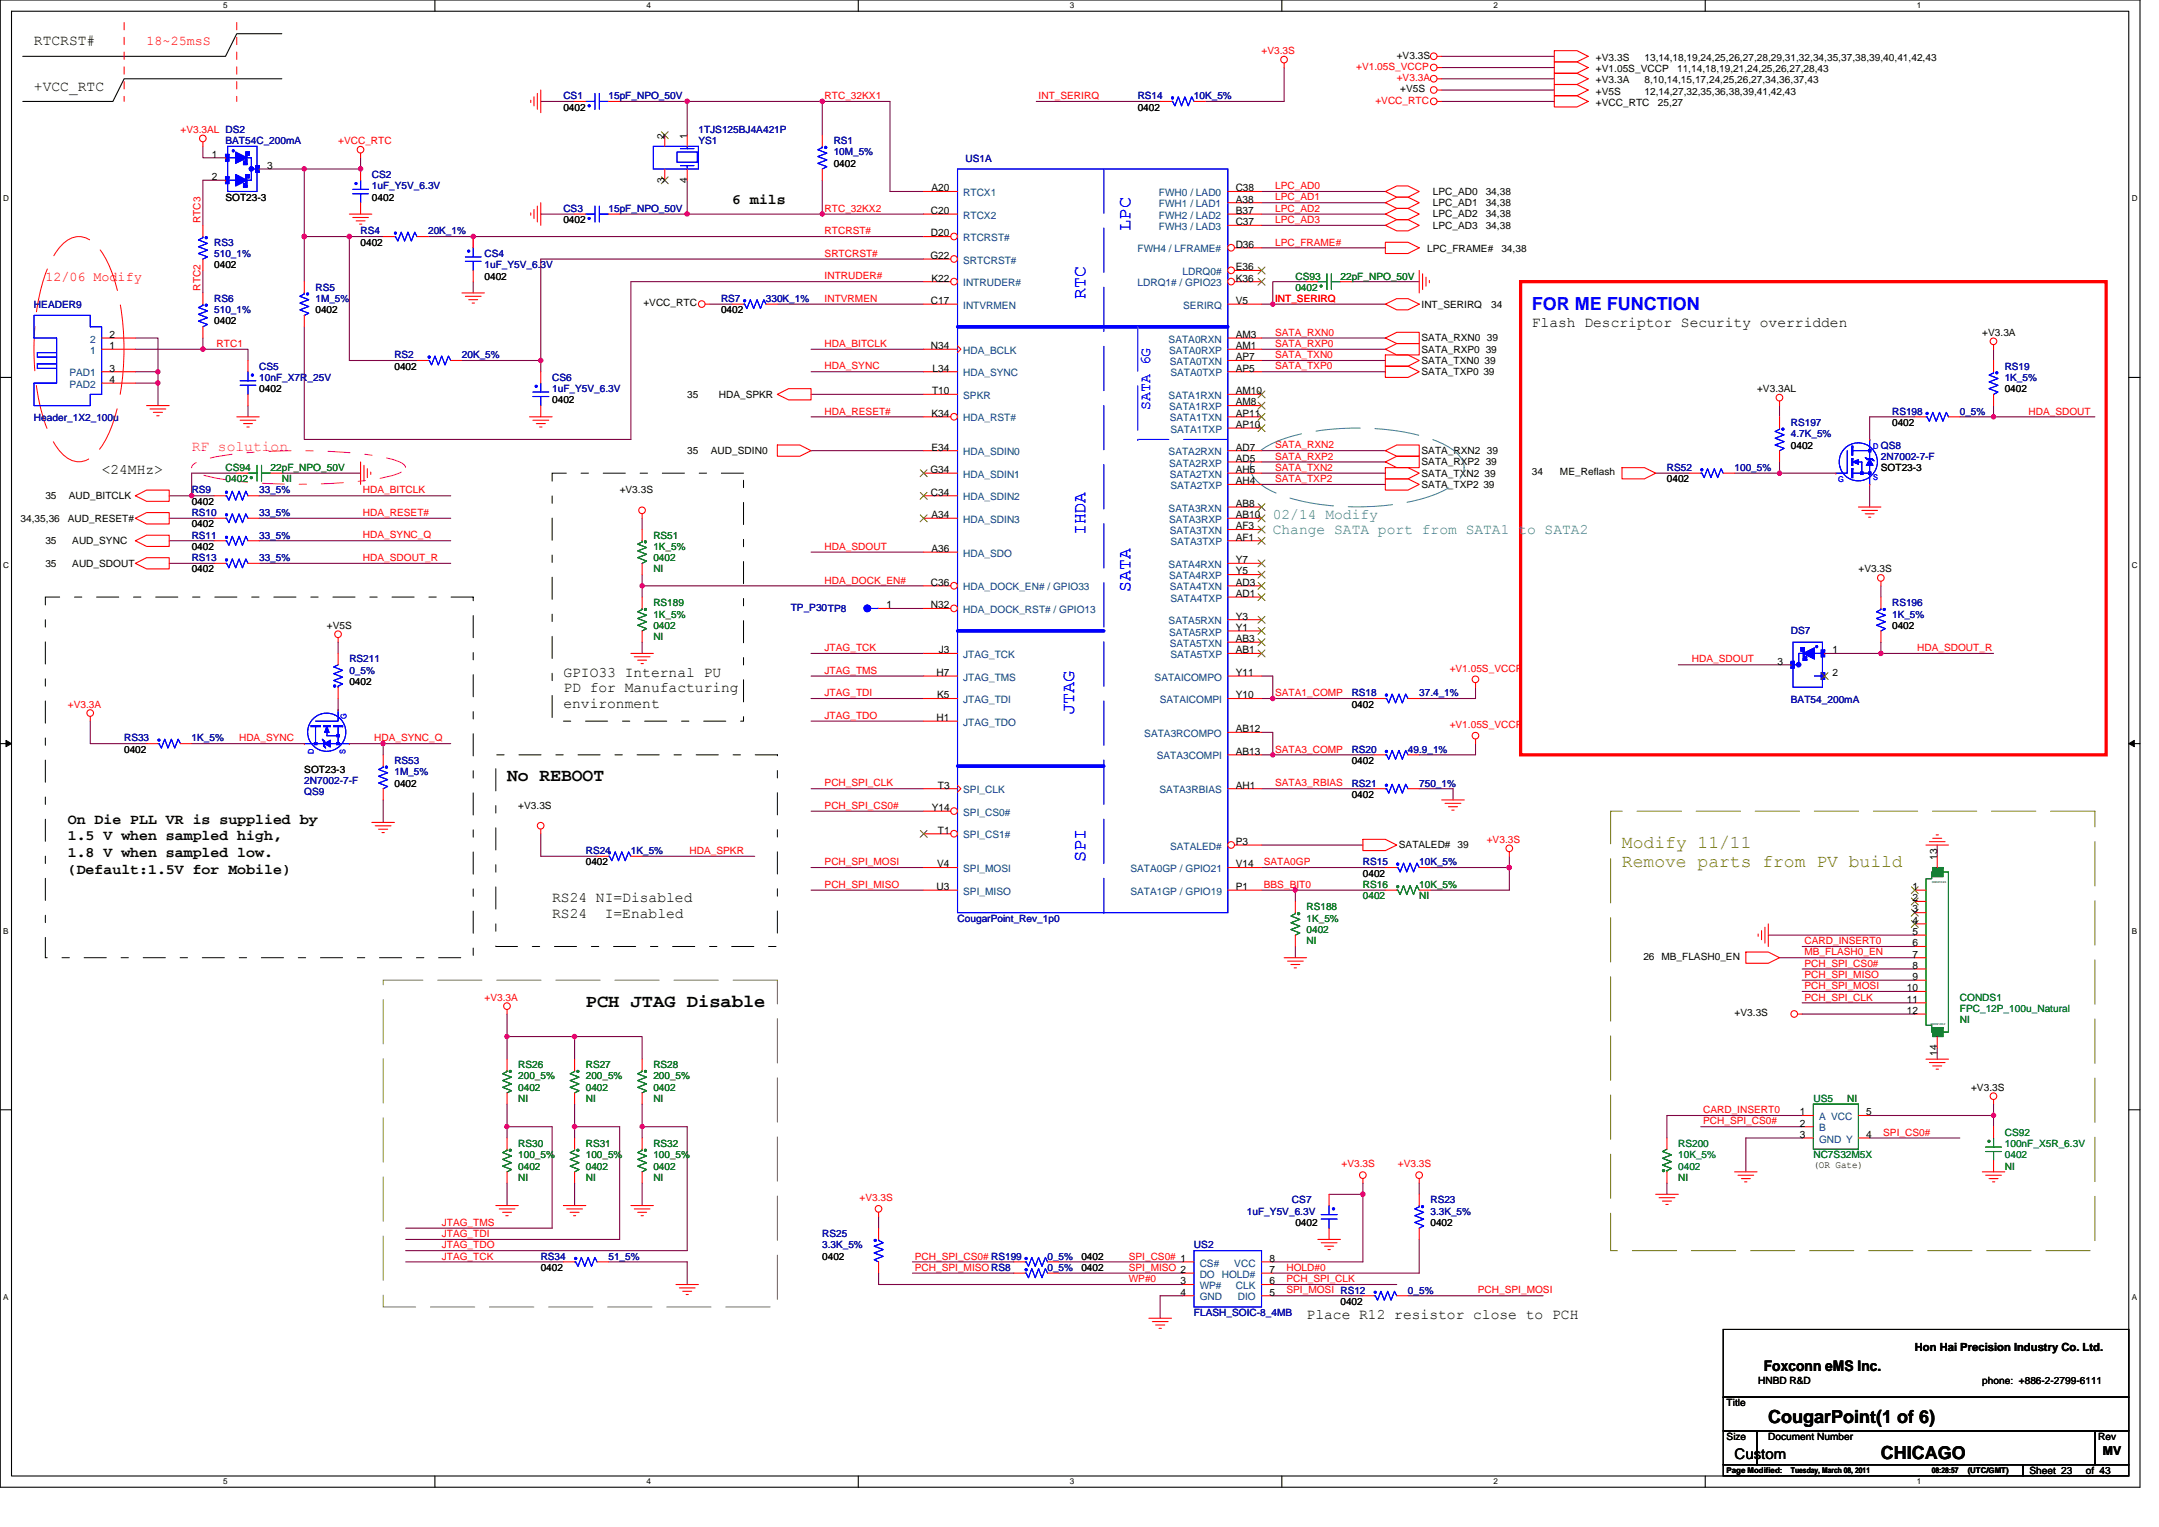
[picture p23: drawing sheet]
<svg xmlns="http://www.w3.org/2000/svg" width="297mm" height="210mm" viewBox="0 0 297 210" stroke-linecap="round" stroke-linejoin="round" font-family="sans-serif">
<defs><g id="words">
<g font-size="2.5" fill="#00f">
<text x="155.6" y="31.7" transform="rotate(-90 155.6 31.7)">LPC</text>
<text x="149.3" y="41.1" transform="rotate(-90 149.3 41.1)">RTC</text>
<text x="210.8" y="42.6">FOR ME FUNCTION</text>
<text x="149.3" y="73.6" transform="rotate(-90 149.3 73.6)">IHDA</text>
<text x="155.6" y="81.3" transform="rotate(-90 155.6 81.3)">SATA</text>
<text x="147.8" y="98.4" transform="rotate(-90 147.8 98.4)">JTAG</text>
<text x="149.3" y="118.5" transform="rotate(-90 149.3 118.5)">SPI</text>
</g>
<g font-size="2.5">
<text x="69.8" y="107.4">No REBOOT</text>
<text x="80.6" y="138.4">PCH JTAG Disable</text>
<text x="243.3" y="195.6">CougarPoint(1 of 6)</text>
<text x="258.8" y="200.6">CHICAGO</text>
</g>
<g font-size="2.5" fill="#808000">
<text x="223.2" y="116.6">Modify 11/11</text>
<text x="223.2" y="119.3">Remove parts from PV build</text>
</g>
<g font-size="2">
<text x="4.7" y="6.2">RTCRST#</text>
<text x="4.7" y="12.4">+VCC_RTC</text>
<text x="100.7" y="28">6 mils</text>
<text x="210.8" y="45">Flash Descriptor Security overridden</text>
<text x="14" y="65.1">&lt;24MHz&gt;</text>
<text x="77.5" y="93">GPIO33 Internal PU</text>
<text x="77.5" y="95.2">PD for Manufacturing</text>
<text x="77.5" y="97.3">environment</text>
<text x="9.3" y="113.2">On Die PLL VR is supplied by</text>
<text x="9.3" y="115.5">1.5 V when sampled high,</text>
<text x="9.3" y="117.9">1.8 V when sampled low.</text>
<text x="9.3" y="120.2">(Default:1.5V for Mobile)</text>
<text x="76" y="124">RS24 NI=Disabled</text>
<text x="76" y="126.2">RS24</text>
<text x="83.2" y="126.2">I=Enabled</text>
<text x="179.8" y="181.3">Place R12 resistor close to PCH</text>
<text x="242.7" y="188.6">Foxconn eMS Inc.</text>
<text x="238.7" y="200.6">Custom</text>
</g>
<text font-size="2" fill="#00f" x="158.2" y="56.4" transform="rotate(-90 158.2 56.4)">SATA 6G</text>
<text font-size="2" fill="#ff0080" x="26.4" y="62">RF solution</text>
<g font-size="2" fill="#408080">
<text x="175.1" y="71.3">02/14 Modify</text>
<text x="175.1" y="73.5">Change SATA port from SATA1 to SATA2</text>
</g>
<g font-size="1.8" fill="#f00">
<text x="20.2" y="6.1">18~25msS</text>
<text x="6.2" y="38.7">12/06 Modify</text>
</g>
<text font-size="1.7" x="289.3" y="200.1">MV</text>
<text font-size="1.5" x="263.4" y="185.8">Hon Hai Precision Industry Co. Ltd.</text>
<g font-size="1.4" fill="#f00">
<text x="173.6" y="7.5">+V3.3S</text>
<text x="186.6" y="9.6">+V1.05S_VCCP</text>
<text x="192.2" y="11.2">+V3.3A</text>
<text x="113.4" y="13.6">RTC_32KX1</text>
<text x="142.9" y="13.6">INT_SERIRQ</text>
<text x="189.2" y="14.3">+VCC_RTC</text>
<text x="24.8" y="18.3">+V3.3AL DS2</text>
<text x="46.5" y="19.8">+VCC_RTC</text>
<text x="113.4" y="29.1">RTC_32KX2</text>
<text x="175.4" y="29.1">LPC_AD2</text>
<text x="175.4" y="27.6">LPC_AD1</text>
<text x="175.4" y="26">LPC_AD0</text>
<text x="27.6" y="30.7" transform="rotate(-90 27.6 30.7)">RTC3</text>
<text x="113.4" y="35.3">SRTCRST#</text>
<text x="113.4" y="32.2">RTCRST#</text>
<text x="175.4" y="33.8">LPC_FRAME#</text>
<text x="175.4" y="30.7">LPC_AD3</text>
<text x="27.6" y="40" transform="rotate(-90 27.6 40)">RTC2</text>
<text x="113.4" y="38.4">INTRUDER#</text>
<text x="113.4" y="41.5">INTVRMEN</text>
<text x="175.4" y="41.5">INT_SERIRQ</text>
<text x="29.8" y="47.7">RTC1</text>
<text x="113.4" y="47.7">HDA_BITCLK</text>
<text x="175.4" y="46.2">SATA_RXN0</text>
<text x="175.4" y="47.7">SATA_RXP0</text>
<text x="113.4" y="50.8">HDA_SYNC</text>
<text x="175.4" y="49.3">SATA_TXN0</text>
<text x="175.4" y="50.8">SATA_TXP0</text>
<text x="113.4" y="57">HDA_RESET#</text>
<text x="279.1" y="57">HDA_SDOUT</text>
<text x="175.4" y="64.7">SATA_TXN2</text>
<text x="175.4" y="61.7">SATA_RXN2</text>
<text x="175.4" y="63.2">SATA_RXP2</text>
<text x="49.9" y="71">HDA_RESET#</text>
<text x="49.9" y="67.9">HDA_BITCLK</text>
<text x="175.4" y="66.3">SATA_TXP2</text>
<text x="49.9" y="74">HDA_SYNC_Q</text>
<text x="49.9" y="77.2">HDA_SDOUT_R</text>
<text x="113.4" y="75.6">HDA_SDOUT</text>
<text x="113.4" y="80.2">HDA_DOCK_EN#</text>
<text x="113.4" y="89.5">JTAG_TCK</text>
<text x="263.8" y="89.5">HDA_SDOUT_R</text>
<text x="113.4" y="95.7">JTAG_TDI</text>
<text x="113.4" y="92.6">JTAG_TMS</text>
<text x="175.4" y="95.7">SATA1_COMP</text>
<text x="199.5" y="92.4">+V1.05S_VCCP</text>
<text x="232.8" y="91.1">HDA_SDOUT</text>
<text x="9.3" y="97.3">+V3.3A</text>
<text x="32.9" y="101.9">HDA_SYNC</text>
<text x="51.5" y="101.9">HDA_SYNC_Q</text>
<text x="113.4" y="98.8">JTAG_TDO</text>
<text x="199.5" y="100.1">+V1.05S_VCCP</text>
<text x="175.4" y="103.5">SATA3_COMP</text>
<text x="113.4" y="111.2">PCH_SPI_CS0#</text>
<text x="113.4" y="108.1">PCH_SPI_CLK</text>
<text x="175.4" y="108.1">SATA3_RBIAS</text>
<text x="94.9" y="117.4">HDA_SPKR</text>
<text x="113.4" y="119">PCH_SPI_MOSI</text>
<text x="173.9" y="119">SATA0GP</text>
<text x="204.6" y="115.9">+V3.3S</text>
<text x="113.4" y="122.1">PCH_SPI_MISO</text>
<text x="173.9" y="122.1">BBS_BIT0</text>
<text x="248.3" y="131.4">MB_FLASH0_EN</text>
<text x="248.3" y="129.8">CARD_INSERT0</text>
<text x="66.7" y="137.6">+V3.3A</text>
<text x="248.3" y="136">PCH_SPI_MOSI</text>
<text x="248.3" y="134.5">PCH_SPI_MISO</text>
<text x="248.3" y="132.9">PCH_SPI_CS0#</text>
<text x="248.3" y="137.6">PCH_SPI_CLK</text>
<text x="234.3" y="153.1">CARD_INSERT0</text>
<text x="234.3" y="154.6">PCH_SPI_CS0#</text>
<text x="184.6" y="160.5">+V3.3S</text>
<text x="192.3" y="160.5">+V3.3S</text>
<text x="259.1" y="156.2">SPI_CS0#</text>
<text x="118.3" y="165.2">+V3.3S</text>
<text x="60.8" y="170.1">JTAG_TDI</text>
<text x="60.8" y="171.7">JTAG_TDO</text>
<text x="60.8" y="168.6">JTAG_TMS</text>
<text x="60.8" y="173.2">JTAG_TCK</text>
<text x="125.9" y="173.2">PCH_SPI_CS0# RS199</text>
<text x="155.3" y="173.2">SPI_CS0# 1</text>
<text x="125.9" y="174.8">PCH_SPI_MISO RS8</text>
<text x="155.3" y="174.8">SPI_MISO 2</text>
<text x="155.3" y="176.3">WP#0</text>
<text x="177" y="177.9">SPI_MOSI RS12</text>
<text x="177" y="174.8">HOLD#0</text>
<text x="177" y="176.3">PCH_SPI_CLK</text>
<text x="203.3" y="177.9">PCH_SPI_MOSI</text>
</g>
<g font-size="1.4">
<text x="192.2" y="8.1">+V3.3S</text>
<text x="219.6" y="8.4">+V3.3S</text>
<text x="219.6" y="9.9">+V1.05S_VCCP</text>
<text x="219.6" y="11.5">+V3.3A</text>
<text x="226.2" y="8.4">13,14,18,19,24,25,26,27,28,29,31,32,34,35,37,38,39,40,41,42,43</text>
<text x="226.2" y="11.5">8,10,14,15,17,24,25,26,27,34,36,37,43</text>
<text x="230.7" y="9.9">11,14,18,19,21,24,25,26,27,28,43</text>
<text x="77.5" y="15.2">0402</text>
<text x="156.5" y="15.2">0402</text>
<text x="192.6" y="12.7">+V5S</text>
<text x="219.6" y="13">+V5S</text>
<text x="219.6" y="14.6">+VCC_RTC</text>
<text x="226.2" y="13">12,14,27,32,35,36,38,39,41,42,43</text>
<text x="228.1" y="14.6">25,27</text>
<text x="29.2" y="21.7">1</text>
<text x="36.7" y="23.2">3</text>
<text x="91.4" y="19" transform="rotate(-90 91.4 19)">2</text>
<text x="94.5" y="19" transform="rotate(-90 94.5 19)">1</text>
<text x="114.7" y="22.9">0402</text>
<text x="29.2" y="24.8">2</text>
<text x="31" y="27.6">SOT23-3</text>
<text x="51.2" y="27.6">0402</text>
<text x="91.4" y="25.1" transform="rotate(-90 91.4 25.1)">3</text>
<text x="94.5" y="25.1" transform="rotate(-90 94.5 25.1)">4</text>
<text x="128.1" y="29.4">C20</text>
<text x="128.2" y="26.3">A20</text>
<text x="170" y="26.3">C38</text>
<text x="170" y="27.9">A38</text>
<text x="170" y="29.4">B37</text>
<text x="197.1" y="26.8">LPC_AD0</text>
<text x="197.1" y="29.9">LPC_AD2</text>
<text x="197.1" y="28.4">LPC_AD1</text>
<text x="204.4" y="26.8">34,38</text>
<text x="204.4" y="29.9">34,38</text>
<text x="204.4" y="28.4">34,38</text>
<text x="49.6" y="33.8">0402</text>
<text x="77.5" y="30.7">0402</text>
<text x="128" y="35.6">G22</text>
<text x="128.1" y="32.5">D20</text>
<text x="170" y="34.1">D36</text>
<text x="170" y="31">C37</text>
<text x="196.3" y="34.7">LPC_FRAME#</text>
<text x="197.1" y="31.5">LPC_AD3</text>
<text x="204.4" y="31.5">34,38</text>
<text x="206.6" y="34.7">34,38</text>
<text x="29.5" y="36.9">0402</text>
<text x="66.7" y="38.4">0402</text>
<text x="128.1" y="41.8">C17</text>
<text x="128.2" y="38.7">K22</text>
<text x="170" y="38.7">K36</text>
<text x="170" y="37.2">E36</text>
<text x="170" y="41.8">V5</text>
<text x="15.1" y="46.5">2</text>
<text x="29.5" y="44.6">0402</text>
<text x="43.4" y="43.1">0402</text>
<text x="88.5" y="42.1">+VCC_RTC</text>
<text x="99.2" y="43.1">0402</text>
<text x="170" y="46.5">AM3</text>
<text x="195.6" y="42.3">INT_SERIRQ</text>
<text x="195.6" y="46.9">SATA_RXN0 39</text>
<text x="205.2" y="42.3">34</text>
<text x="272.7" y="46.2">+V3.3A</text>
<text x="15.1" y="48">1</text>
<text x="15.1" y="51.1">3</text>
<text x="15.1" y="52.7">4</text>
<text x="35.7" y="53.9">0402</text>
<text x="54.3" y="50.8">0402</text>
<text x="128.1" y="48">N34</text>
<text x="128.3" y="51.1">L34</text>
<text x="170" y="48">AM1</text>
<text x="170" y="51.1">AP5</text>
<text x="170" y="49.6">AP7</text>
<text x="195.6" y="50.1">SATA_TXN0 39</text>
<text x="195.6" y="51.6">SATA_TXP0 39</text>
<text x="195.6" y="48.5">SATA_RXP0 39</text>
<text x="241.7" y="53.9">+V3.3AL</text>
<text x="275.8" y="53.9">0402</text>
<text x="76" y="55.5">0402</text>
<text x="94.5" y="54.7">35</text>
<text x="98.9" y="54.7">HDA_SPKR</text>
<text x="128.2" y="57.3">K34</text>
<text x="128.2" y="54.2">T10</text>
<text x="170" y="55.8">AM8</text>
<text x="170" y="54.2">AM10</text>
<text x="170" y="58.8">AP10</text>
<text x="170" y="57.3">AP11</text>
<text x="260.3" y="58.6">0402</text>
<text x="94.5" y="62.4">35</text>
<text x="97.8" y="62.4">AUD_SDIN0</text>
<text x="128" y="65">G34</text>
<text x="128.2" y="62">E34</text>
<text x="170" y="63.5">AD5</text>
<text x="170" y="62">AD7</text>
<text x="170" y="65">AH5</text>
<text x="195.6" y="62.4">SATA_RXN2 39</text>
<text x="195.6" y="64">SATA_RXP2 39</text>
<text x="195.6" y="65.6">SATA_TXN2 39</text>
<text x="210.8" y="65.4">34</text>
<text x="214.6" y="65.4">ME_Reflash</text>
<text x="246.4" y="61.7">0402</text>
<text x="258.8" y="64.8">SOT23-3</text>
<text x="2.8" y="71.7">34,35,36</text>
<text x="6.2" y="68.6">35</text>
<text x="9.3" y="71.7">AUD_RESET#</text>
<text x="9.5" y="68.6">AUD_BITCLK</text>
<text x="26.4" y="69.4">0402</text>
<text x="85.3" y="67.9">+V3.3S</text>
<text x="128.1" y="68.2">C34</text>
<text x="128.2" y="71.2">A34</text>
<text x="170" y="71.2">AB10</text>
<text x="170" y="69.7">AB8</text>
<text x="170" y="66.6">AH4</text>
<text x="195.6" y="67.1">SATA_TXP2 39</text>
<text x="229.3" y="66.3">0402</text>
<text x="6.2" y="77.9">35</text>
<text x="6.2" y="74.8">35</text>
<text x="9.9" y="77.9">AUD_SDOUT</text>
<text x="9.9" y="74.8">AUD_SYNC</text>
<text x="26.4" y="72.5">0402</text>
<text x="26.4" y="75.6">0402</text>
<text x="128.2" y="75.9">A36</text>
<text x="170" y="77.4">Y7</text>
<text x="170" y="74.3">AF1</text>
<text x="170" y="72.8">AF3</text>
<text x="26.4" y="78.7">0402</text>
<text x="122" y="83.7">1</text>
<text x="128.1" y="80.5">C36</text>
<text x="128.1" y="83.7">N32</text>
<text x="170" y="79">Y5</text>
<text x="170" y="82.1">AD1</text>
<text x="170" y="80.5">AD3</text>
<text x="255.7" y="78.7">+V3.3S</text>
<text x="45" y="86.5">+V5S</text>
<text x="129.2" y="89.8">J3</text>
<text x="170" y="86.7">Y1</text>
<text x="170" y="85.2">Y3</text>
<text x="170" y="89.8">AB1</text>
<text x="170" y="88.3">AB3</text>
<text x="252.1" y="89.8">1</text>
<text x="260.3" y="86.5">0402</text>
<text x="48.1" y="94.2">0402</text>
<text x="128.9" y="92.9">H7</text>
<text x="170" y="92.9">Y11</text>
<text x="244.5" y="91.4">3</text>
<text x="252.1" y="92.9">2</text>
<text x="128.9" y="99.1">H1</text>
<text x="128.9" y="96">K5</text>
<text x="170" y="96">Y10</text>
<text x="170" y="100.7">AB12</text>
<text x="186" y="97.3">0402</text>
<text x="17.1" y="103.5">0402</text>
<text x="41.9" y="106.3">SOT23-3</text>
<text x="170" y="103.8">AB13</text>
<text x="186" y="105.1">0402</text>
<text x="54.3" y="108.2">0402</text>
<text x="71.3" y="111.3">+V3.3S</text>
<text x="128.2" y="111.5">Y14</text>
<text x="129" y="108.4">T3</text>
<text x="170" y="108.4">AH1</text>
<text x="186" y="109.7">0402</text>
<text x="80.6" y="119">0402</text>
<text x="128.9" y="119.3">V4</text>
<text x="129" y="114.6">T1</text>
<text x="170" y="116.2">P3</text>
<text x="170" y="119.3">V14</text>
<text x="192.5" y="116.7">SATALED# 39</text>
<text x="266.5" y="118.2" transform="rotate(-90 266.5 118.2)">13</text>
<text x="128.9" y="122.4">U3</text>
<text x="170" y="122.4">P1</text>
<text x="187.5" y="120.5">0402</text>
<text x="263.1" y="122.4">1</text>
<text x="263.1" y="123.9">2</text>
<text x="263.1" y="125.5">3</text>
<text x="263.1" y="127">4</text>
<text x="263.1" y="128.6">5</text>
<text x="263.1" y="130.1">6</text>
<text x="263.1" y="131.7">7</text>
<text x="226.1" y="132">26 MB_FLASH0_EN</text>
<text x="262.3" y="136.3">10</text>
<text x="262.3" y="137.9">11</text>
<text x="263.1" y="133.2">8</text>
<text x="263.1" y="134.8">9</text>
<text x="238.7" y="139.8">+V3.3S</text>
<text x="262.3" y="139.4">12</text>
<text x="266.5" y="145.2" transform="rotate(-90 266.5 145.2)">14</text>
<text x="271.2" y="150">+V3.3S</text>
<text x="247.6" y="153.4">1</text>
<text x="247.6" y="154.9">2</text>
<text x="256.8" y="153.4">5</text>
<text x="247.6" y="156.5">3</text>
<text x="249.5" y="160.7">(OR Gate)</text>
<text x="256.8" y="156.5">4</text>
<text x="113.1" y="173.2">0402</text>
<text x="148.8" y="173.2">0402</text>
<text x="174.6" y="173.5">8</text>
<text x="178.2" y="168.6">0402</text>
<text x="196.8" y="168.6">0402</text>
<text x="74.4" y="174.8">0402</text>
<text x="148.8" y="174.8">0402</text>
<text x="162.4" y="176.6">3</text>
<text x="162.4" y="178.2">4</text>
<text x="174.6" y="175">7</text>
<text x="174.6" y="176.6">6</text>
<text x="174.6" y="178.2">5</text>
<text x="184.4" y="179.4">0402</text>
<text x="241.9" y="190.3">HNBD R&amp;D</text>
<text x="272.7" y="190.3">phone: +886-2-2799-6111</text>
<text x="237.6" y="193.4">Title</text>
<text x="237.6" y="198">Size</text>
<text x="243.3" y="198">Document Number</text>
<text x="279.2" y="202.7">Sheet 23</text>
<text x="287" y="202.7">of 43</text>
<text x="288.7" y="198">Rev</text>
</g>
<g font-size="1.4" fill="#000080">
<text x="77.5" y="13.6">CS1</text>
<text x="83.7" y="13.6">15pF_NPO_50V</text>
<text x="156.5" y="13.6">RS14</text>
<text x="164.3" y="13.6">10K_5%</text>
<text x="31" y="19.8">BAT54C_200mA</text>
<text x="96.1" y="19.8">YS1</text>
<text x="96.1" y="18.3">1TJS125BJ4A421P</text>
<text x="114.7" y="19.8">RS1</text>
<text x="114.7" y="21.4">10M_5%</text>
<text x="132.8" y="22.3">US1A</text>
<text x="51.2" y="24.5">CS2</text>
<text x="51.2" y="26">1uF_Y5V_6.3V</text>
<text x="77.5" y="29.1">CS3</text>
<text x="83.7" y="29.1">15pF_NPO_50V</text>
<text x="29.5" y="33.8">RS3</text>
<text x="29.5" y="35.3">510_1%</text>
<text x="49.6" y="32.2">RS4</text>
<text x="58.9" y="32.2">20K_1%</text>
<text x="66.7" y="35.3">CS4</text>
<text x="29.5" y="41.5">RS6</text>
<text x="43.4" y="40">RS5</text>
<text x="43.4" y="41.5">1M_5%</text>
<text x="66.7" y="36.9">1uF_Y5V_6.3V</text>
<text x="99.2" y="41.5">RS7</text>
<text x="105.4" y="41.5">330K_1%</text>
<text x="4.7" y="42.3">HEADER9</text>
<text x="29.5" y="43.1">510_1%</text>
<text x="35.7" y="50.8">CS5</text>
<text x="35.7" y="52.4">10nF_X7R_25V</text>
<text x="54.3" y="49.3">RS2</text>
<text x="63.6" y="49.3">20K_5%</text>
<text x="76" y="52.4">CS6</text>
<text x="76" y="53.9">1uF_Y5V_6.3V</text>
<text x="275.8" y="50.8">RS19</text>
<text x="275.8" y="52.4">1K_5%</text>
<text x="4.7" y="58">Header_1X2_100u</text>
<text x="246.4" y="58.6">RS197</text>
<text x="260.3" y="57">RS198</text>
<text x="269.6" y="57">0_5%</text>
<text x="229.3" y="64.8">RS52</text>
<text x="238.7" y="64.8">100_5%</text>
<text x="246.4" y="60.1">4.7K_5%</text>
<text x="258.8" y="61.7">QS8</text>
<text x="258.8" y="63.2">2N7002-7-F</text>
<text x="26.4" y="67.9">RS9</text>
<text x="26.4" y="71">RS10</text>
<text x="35.7" y="71">33_5%</text>
<text x="35.7" y="67.9">33_5%</text>
<text x="26.4" y="77.2">RS13</text>
<text x="26.4" y="74.1">RS11</text>
<text x="35.7" y="77.2">33_5%</text>
<text x="35.7" y="74.1">33_5%</text>
<text x="108.8" y="84">TP_P30TP8</text>
<text x="260.3" y="83.4">RS196</text>
<text x="246.4" y="87.2">DS7</text>
<text x="260.3" y="84.9">1K_5%</text>
<text x="48.1" y="91.1">RS211</text>
<text x="48.1" y="92.7">0_5%</text>
<text x="186" y="95.8">RS18</text>
<text x="195.3" y="95.8">37.4_1%</text>
<text x="17.1" y="102">RS33</text>
<text x="26.4" y="102">1K_5%</text>
<text x="246.4" y="96.7">BAT54_200mA</text>
<text x="41.9" y="107.8">2N7002-7-F</text>
<text x="54.3" y="105.1">RS53</text>
<text x="54.3" y="106.6">1M_5%</text>
<text x="186" y="103.5">RS20</text>
<text x="193.7" y="103.5">49.9_1%</text>
<text x="41.9" y="109.4">QS9</text>
<text x="186" y="108.2">RS21</text>
<text x="195.3" y="108.2">750_1%</text>
<text x="80.6" y="117.5">RS24</text>
<text x="86.8" y="117.5">1K_5%</text>
<text x="187.5" y="119">RS15</text>
<text x="195.3" y="119">10K_5%</text>
<text x="131.7" y="126.7">CougarPoint_Rev_1p0</text>
<text x="171.6" y="167">1uF_Y5V_6.3V</text>
<text x="177.8" y="165.5">CS7</text>
<text x="196.8" y="165.5">RS23</text>
<text x="196.8" y="167">3.3K_5%</text>
<text x="74.4" y="173.2">RS34</text>
<text x="83.7" y="173.2">51_5%</text>
<text x="113.1" y="170.1">RS25</text>
<text x="113.1" y="171.7">3.3K_5%</text>
<text x="144.1" y="173.2">0_5%</text>
<text x="164.3" y="171.7">US2</text>
<text x="144.1" y="174.8">0_5%</text>
<text x="193.7" y="177.9">0_5%</text>
<text x="164.3" y="181">FLASH_SOIC-8_4MB</text>
</g>
<g font-size="1.4" fill="#004080">
<text x="132.5" y="27">RTCX1</text>
<text x="159.4" y="27">FWH0 / LAD0</text>
<text x="159.4" y="28.5">FWH1 / LAD1</text>
<text x="132.5" y="30.1">RTCX2</text>
<text x="132.5" y="33.2">RTCRST#</text>
<text x="156.5" y="34.7">FWH4 / LFRAME#</text>
<text x="159.4" y="30.1">FWH2 / LAD2</text>
<text x="159.4" y="31.6">FWH3 / LAD3</text>
<text x="132.5" y="39.4">INTRUDER#</text>
<text x="132.5" y="36.3">SRTCRST#</text>
<text x="156.5" y="39.4">LDRQ1# / GPIO23</text>
<text x="162.7" y="37.8">LDRQ0#</text>
<text x="12.4" y="47.1">2</text>
<text x="132.5" y="42.5">INTVRMEN</text>
<text x="160.8" y="47.1">SATA0RXN</text>
<text x="162.8" y="42.5">SERIRQ</text>
<text x="9.5" y="51.8">PAD1</text>
<text x="9.5" y="53.3">PAD2</text>
<text x="12.4" y="48.7">1</text>
<text x="132.5" y="48.7">HDA_BCLK</text>
<text x="132.5" y="51.8">HDA_SYNC</text>
<text x="160.9" y="48.7">SATA0RXP</text>
<text x="160.9" y="50.2">SATA0TXN</text>
<text x="161" y="51.8">SATA0TXP</text>
<text x="132.5" y="58">HDA_RST#</text>
<text x="132.5" y="54.9">SPKR</text>
<text x="160.8" y="54.9">SATA1RXN</text>
<text x="160.9" y="56.4">SATA1RXP</text>
<text x="160.9" y="58">SATA1TXN</text>
<text x="161" y="59.5">SATA1TXP</text>
<text x="132.5" y="62.6">HDA_SDIN0</text>
<text x="132.5" y="65.7">HDA_SDIN1</text>
<text x="160.8" y="62.6">SATA2RXN</text>
<text x="160.9" y="64.2">SATA2RXP</text>
<text x="160.9" y="65.7">SATA2TXN</text>
<text x="132.5" y="68.8">HDA_SDIN2</text>
<text x="132.5" y="71.9">HDA_SDIN3</text>
<text x="160.8" y="70.4">SATA3RXN</text>
<text x="160.9" y="71.9">SATA3RXP</text>
<text x="161" y="67.2">SATA2TXP</text>
<text x="132.5" y="76.6">HDA_SDO</text>
<text x="160.9" y="73.4">SATA3TXN</text>
<text x="161" y="75">SATA3TXP</text>
<text x="132.5" y="81.2">HDA_DOCK_EN# / GPIO33</text>
<text x="160.8" y="78.1">SATA4RXN</text>
<text x="160.9" y="79.7">SATA4RXP</text>
<text x="160.9" y="81.2">SATA4TXN</text>
<text x="161" y="82.7">SATA4TXP</text>
<text x="132.5" y="84.3">HDA_DOCK_RST# / GPIO13</text>
<text x="160.8" y="85.9">SATA5RXN</text>
<text x="160.9" y="87.4">SATA5RXP</text>
<text x="160.9" y="88.9">SATA5TXN</text>
<text x="132.5" y="90.5">JTAG_TCK</text>
<text x="132.5" y="93.6">JTAG_TMS</text>
<text x="158.9" y="93.6">SATAICOMPO</text>
<text x="161" y="90.5">SATA5TXP</text>
<text x="132.5" y="96.7">JTAG_TDI</text>
<text x="132.5" y="99.8">JTAG_TDO</text>
<text x="157.4" y="101.3">SATA3RCOMPO</text>
<text x="159.6" y="96.7">SATAICOMPI</text>
<text x="159.1" y="104.4">SATA3COMPI</text>
<text x="132.5" y="109.1">SPI_CLK</text>
<text x="132.5" y="112.2">SPI_CS0#</text>
<text x="159.5" y="109.1">SATA3RBIAS</text>
<text x="132.5" y="115.3">SPI_CS1#</text>
<text x="132.5" y="119.9">SPI_MOSI</text>
<text x="155.5" y="119.9">SATA0GP / GPIO21</text>
<text x="161" y="116.8">SATALED#</text>
<text x="132.5" y="123">SPI_MISO</text>
<text x="155.5" y="123">SATA1GP / GPIO19</text>
<text x="250.3" y="154">A VCC</text>
<text x="250.3" y="155.6">B</text>
<text x="250.3" y="157.1">GND Y</text>
<text x="165.1" y="174.2">CS#</text>
<text x="165.1" y="175.7">DO HOLD#</text>
<text x="165.1" y="177.3">WP#</text>
<text x="165.1" y="178.8">GND</text>
<text x="169.8" y="174.2">VCC</text>
<text x="170" y="177.3">CLK</text>
<text x="170.3" y="178.8">DIO</text>
</g>
<g font-size="1.4" fill="#008000">
<text x="178.2" y="38.4">CS93</text>
<text x="178.2" y="40">0402</text>
<text x="184.4" y="38.4">22pF_NPO_50V</text>
<text x="31" y="64.8">CS94</text>
<text x="37.2" y="64.8">22pF_NPO_50V</text>
<text x="31" y="66.3">0402</text>
<text x="38.8" y="66.3">NI</text>
<text x="89.9" y="74.1">RS51</text>
<text x="89.9" y="75.6">1K_5%</text>
<text x="89.9" y="77.2">0402</text>
<text x="89.9" y="78.7">NI</text>
<text x="89.9" y="83.4">RS189</text>
<text x="89.9" y="84.9">1K_5%</text>
<text x="89.9" y="86.5">0402</text>
<text x="89.9" y="88">NI</text>
<text x="179.8" y="125.2">RS188</text>
<text x="187.5" y="122.1">RS16</text>
<text x="187.5" y="123.7">0402</text>
<text x="195.3" y="122.1">10K_5%</text>
<text x="195.3" y="123.7">NI</text>
<text x="179.8" y="126.7">1K_5%</text>
<text x="179.8" y="128.3">0402</text>
<text x="179.8" y="129.8">NI</text>
<text x="269.6" y="140.7">NI</text>
<text x="71.3" y="146.9">RS26</text>
<text x="71.3" y="148.4">200_5%</text>
<text x="71.3" y="150">0402</text>
<text x="80.6" y="146.9">RS27</text>
<text x="80.6" y="148.4">200_5%</text>
<text x="80.6" y="150">0402</text>
<text x="89.9" y="146.9">RS28</text>
<text x="89.9" y="148.4">200_5%</text>
<text x="89.9" y="150">0402</text>
<text x="71.3" y="151.5">NI</text>
<text x="80.6" y="151.5">NI</text>
<text x="89.9" y="151.5">NI</text>
<text x="254.1" y="151.5">NI</text>
<text x="71.3" y="157.7">RS30</text>
<text x="71.3" y="159.3">100_5%</text>
<text x="71.3" y="160.8">0402</text>
<text x="80.6" y="157.7">RS31</text>
<text x="80.6" y="159.3">100_5%</text>
<text x="80.6" y="160.8">0402</text>
<text x="89.9" y="157.7">RS32</text>
<text x="89.9" y="159.3">100_5%</text>
<text x="89.9" y="160.8">0402</text>
<text x="275.8" y="160.8">NI</text>
<text x="71.3" y="162.4">NI</text>
<text x="80.6" y="162.4">NI</text>
<text x="89.9" y="162.4">NI</text>
<text x="230.9" y="162.4">NI</text>
</g>
<g font-size="1.4" fill="#008040">
<text x="269.6" y="137.6">CONDS1</text>
<text x="269.6" y="139.1">FPC_12P_100u_Natural</text>
<text x="249.5" y="151.5">US5</text>
<text x="230.9" y="157.7">RS200</text>
<text x="230.9" y="159.3">10K_5%</text>
<text x="230.9" y="160.8">0402</text>
<text x="249.5" y="159.3">NC7S32M5X</text>
<text x="275.8" y="156.2">CS92</text>
<text x="275.8" y="157.7">100nF_X5R_6.3V</text>
<text x="275.8" y="159.3">0402</text>
</g>
<g font-size="1.1">
<text x="30.7" y="1.2">5</text>
<text x="89" y="1.2">4</text>
<text x="147.2" y="1.2">3</text>
<text x="205.5" y="1.2">2</text>
<text x="263.7" y="1.2">1</text>
<text x=".4" y="27.7">D</text>
<text x="293.3" y="27.7">D</text>
<text x=".4" y="78.1">C</text>
<text x="293.3" y="78.1">C</text>
<text x=".4" y="128.4">B</text>
<text x="293.3" y="128.4">B</text>
<text x=".4" y="178.8">A</text>
<text x="293.3" y="178.8">A</text>
<text x="237.6" y="202.6">Page Modified:</text>
<text x="246.4" y="202.6">Tuesday, March 08, 2011</text>
<text x="265.8" y="202.6">08:28:57</text>
<text x="270.7" y="202.6">(UTC/GMT)</text>
<text x="30.7" y="204.1">5</text>
<text x="89" y="204.1">4</text>
<text x="147.2" y="204.1">3</text>
<text x="205.5" y="204.1">2</text>
<text x="263.7" y="204.1">1</text>
</g>
<g font-size="1.1" fill="#00f">
<text x="257.7" y="61.7">D</text>
<text x="252.9" y="66.2">G</text>
<text x="257.7" y="66.1">S</text>
<text x="47.7" y="98.8" transform="rotate(-90 47.7 98.8)">G</text>
<text x="43.2" y="103.7" transform="rotate(-90 43.2 103.7)">D</text>
<text x="47.5" y="103.7" transform="rotate(-90 47.5 103.7)">S</text>
</g>
<g font-size=".4" fill="#008000">
<text x="265.8" y="121.4">SMDFIX1</text>
<text x="265.6" y="140.9">SMDFIX2</text>
</g>
</g></defs>
<path d="M0 0h294.4v204.5h-294.4zM1.6 1.5h291.3v201.5h-291.3z" fill="none" stroke="#000" stroke-width=".15"/>
<g fill="#fff">
<path d="M30.7 .2h.6v1.2h-.6z"/>
<path d="M30.7 203.1h.6v1.3h-.6z"/>
</g>
<path d="M59.8 0v1.5M59.8 203v1.5" fill="none" stroke="#000" stroke-width=".15"/>
<g fill="#fff">
<path d="M89 .2h.6v1.2h-.6z"/>
<path d="M89 203.1h.6v1.3h-.6z"/>
</g>
<path d="M118.1 0v1.5M118.1 203v1.5" fill="none" stroke="#000" stroke-width=".15"/>
<g fill="#fff">
<path d="M147.2 .2h.6v1.2h-.6z"/>
<path d="M147.2 203.1h.6v1.3h-.6z"/>
</g>
<path d="M176.4 0v1.5M176.4 203v1.5" fill="none" stroke="#000" stroke-width=".15"/>
<g fill="#fff">
<path d="M205.5 .2h.6v1.2h-.6z"/>
<path d="M205.5 203.1h.6v1.3h-.6z"/>
</g>
<path d="M234.6 0v1.5M234.6 203v1.5" fill="none" stroke="#000" stroke-width=".15"/>
<g fill="#fff">
<path d="M263.7 .2h.6v1.2h-.6z"/>
<path d="M263.7 203.1h.6v1.3h-.6z"/>
<path d="M.4 26.7h.8v1.2h-.8z"/>
<path d="M293.3 26.7h.8v1.2h-.8z"/>
<path d="M.4 77.1h.8v1.2h-.8z"/>
<path d="M293.3 77.1h.8v1.2h-.8z"/>
</g>
<path d="M0 51.9h1.6M292.9 51.9h1.5" fill="none" stroke="#000" stroke-width=".15"/>
<g fill="#fff">
<path d="M.4 127.4h.8v1.3h-.8z"/>
<path d="M293.3 127.4h.7v1.3h-.7z"/>
</g>
<path d="M0 102.3h1.6M292.9 102.3h1.5" fill="none" stroke="#000" stroke-width=".15"/>
<path d="M.8 101.8l.8 .5-.8 .4zM292.9 102.3l.7-.5v.9z" fill="#000" stroke="#000" stroke-width=".14"/>
<g fill="#fff">
<path d="M.4 177.8h.8v1.2h-.8z"/>
<path d="M293.3 177.8h.7v1.2h-.7z"/>
</g>
<path d="M38.8 4.6h-6.2l-1.6 3.1h-27.9M38.8 10.8h-21.7l-1.6 3.1h-12.4M0 152.6h1.6M292.9 152.6h1.5M237.1 196.8h4.6v4.6h-4.6zM237.1 182.8h55.8v9.3h-55.8zM237.1 192.1h55.8v4.7h-55.8zM241.7 196.8h46.5v4.6h-46.5zM288.2 196.8h4.7v4.6h-4.7zM237.1 201.4h41.2v1.6h-41.2zM278.3 201.4h14.6v1.6h-14.6z" fill="none" stroke="#000" stroke-width=".15"/>
<g fill="none" stroke="#800040" stroke-width=".15">
<path d="M74.4 13.9h4.7M85.3 13.9h9.2M94.5 13.9v4.7M94.5 13.9h18.6M113.1 13.9h9.3v12.4h4.7M113.1 13.9v4.7M142.6 13.9h17M176.7 9.3v4.6h-10.9M198.3 7.7h15.5M198.3 12.4h15.5M198.3 9.3h15.5M198.3 13.9h15.5"/>
<path d="M198.3 10.8h15.5M27.9 37.2v3.1M27.9 20.1v1.6h3.1M31 24.8h-3.1v6.2M35.7 23.2h6.2M41.9 32.5v6.2M41.9 23.2v9.3M41.9 32.5h6.2M48.1 32.5h4.6M48.1 32.5v17.1h9.3M49.6 21.7v1.5h-7.7M58.9 32.5h6.2v1.6"/>
<path d="M65.1 32.5h62M65.1 38.7v1.6M74.4 29.4h4.7M85.3 29.4h9.2M94.5 24.8v4.6M94.5 29.4h18.6M113.1 24.8v4.6M113.1 29.4h14M127.1 35.6h-52.7v14M127.1 38.7h-40.3v21.7h-44.9v-15.5M173.6 29.4h17M173.6 27.9h17"/>
<path d="M173.6 26.3h17M173.6 34.1h17M173.6 31h17M179.8 38.7h-4.7v3.1h-1.5M186 38.7h9.3M18.6 48h9.3M18.6 51.1h3.1v1.6M18.6 52.7h3.1v3.1M18.6 46.5h3.1v4.6M27.9 46.5v1.5M27.9 48h6.2v1.6M34.1 55.8v1.5"/>
<path d="M63.6 49.6h10.8M74.4 49.6v1.5M97.6 41.8h3.2M107 41.8h20.1M111.6 54.2h15.5M111.6 57.3h15.5M111.6 48h15.5M111.6 51.1h15.5M173.6 49.6h17M173.6 46.5h17M173.6 48h17M173.6 51.1h17"/>
<path d="M175.1 41.8h15.5M244.8 55.8v1.5M263.4 57.3h-6.2v3.1M269.6 57.3h4.7M274.3 55.8v1.5M274.3 57.3h13.9M274.3 48v1.6M23.3 77.5h6.2M23.3 71.3h6.2M23.3 74.4h6.2M23.3 68.2h3.1M26.4 68.2h3.1"/>
<path d="M32.6 65.1h-6.2v3.1M35.7 74.4h26.3M35.7 77.5h26.3M35.7 71.3h26.3M35.7 68.2h26.3M38.8 65.1h10.8M88.3 71.3v1.5M88.3 79v1.6M111.6 75.9h15.5M111.6 62h15.5M173.6 65.1h17M173.6 62h17"/>
<path d="M173.6 63.5h17M173.6 66.6h17M227.8 65.1h4.6M238.7 65.1h6.1M244.8 63.5v1.6M244.8 65.1h7.8M257.2 66.6v3.1M12.4 99.2v3.1h7.8M46.5 96.1v1.5M46.5 88.3v1.6M88.3 80.6v1.5M88.3 88.3v1.6"/>
<path d="M88.3 80.6h38.8M111.6 96.1h15.5M111.6 99.2h15.5M111.6 93h15.5M111.6 89.9h15.5M122.4 83.7h4.7M173.6 93h1.5v3.1M173.6 96.1h1.5M175.1 96.1h14M203 94.5v1.6h-7.7M230.9 91.4h15.5M251 89.9h7.8"/>
<path d="M258.8 80.6v1.5M258.8 88.3v1.6h15.5M26.4 102.3h15.5M48.1 102.3h4.6M52.7 110v3.1M52.7 102.3h9.3M52.7 102.3v1.5M74.4 114.7v3.1h7.7M88.3 117.8h15.5M111.6 111.5h15.5M111.6 108.5h15.5M111.6 119.3h15.5"/>
<path d="M173.6 100.7h1.5v3.1h14M173.6 116.2h13.9M173.6 108.5h15.5M173.6 119.3h17M173.6 103.8h1.5M195.3 108.5h4.6v1.5M196.8 119.3h10.9M203 102.3v1.5h-7.7M207.7 117.8v1.5M207.7 119.3v3.1h-10.9M266.5 116.2v1.6M69.8 139.4v3.1"/>
<path d="M111.6 122.4h15.5M173.6 122.4h4.6v1.6M178.2 130.2v1.5M178.2 122.4h12.4M243.3 128.6h20.1M244.8 131.7h18.6M247.9 130.2h15.5M247.9 136.3h15.5M247.9 139.4h15.5M247.9 134.8h15.5M247.9 133.2h15.5M247.9 137.9h15.5"/>
<path d="M69.8 151.8v3.1M69.8 154.9h6.2v14h-20.2M69.8 142.5h9.3v3.1M69.8 142.5v3.1M69.8 154.9v1.6M79.1 151.8v3.1M79.1 154.9h6.2v15.5h-29.5M79.1 142.5h9.2v3.1M79.1 154.9v1.6M88.3 151.8v3.1M88.3 154.9v1.6M88.3 154.9h6.2v17.1h-38.7"/>
<path d="M234 154.9h13.9M247.9 156.5h-7.7v4.6M247.9 153.4h-18.6v3.1M257.2 156.5h12.4M257.2 153.4h17.1M266.5 144.1v1.5M274.3 151.8v1.6M274.3 153.4v1.5M55.8 173.5h21.7M69.8 162.7v3.1M79.1 162.7v3.1M83.7 173.5h10.8v3.1"/>
<path d="M88.3 162.7v3.1M120.9 167.3v1.6M120.9 175.1v1.5h41.8M125.5 173.5h14M125.5 175.1h14M145.7 175.1h17M145.7 173.5h17M162.7 178.2h-3.1v3.1M175.1 178.2h12.4M175.1 176.6h17.1M182.9 164.2h4.6M187.5 164.2v9.3h-12.4"/>
<path d="M187.5 162.7v1.5M193.7 178.2h18.6M195.3 170.4v4.7h-20.2M195.3 162.7v1.5M229.3 162.7v1.5"/>
</g>
<g fill="#f0f" stroke="#f0f" stroke-width=".15">
<circle cx="27.9" cy="48" r=".3"/>
<circle cx="49.6" cy="23.2" r=".3"/>
<circle cx="65.1" cy="32.5" r=".3"/>
<circle cx="41.9" cy="23.2" r=".3"/>
<circle cx="41.9" cy="32.5" r=".3"/>
<circle cx="74.4" cy="49.6" r=".3"/>
<circle cx="48.1" cy="32.5" r=".31"/>
<circle cx="113.1" cy="29.4" r=".3"/>
<circle cx="94.5" cy="29.4" r=".3"/>
<circle cx="113.1" cy="13.9" r=".3"/>
<circle cx="94.5" cy="13.9" r=".3"/>
<circle cx="175.1" cy="41.8" r=".3"/>
<circle cx="175.1" cy="96.1" r=".3"/>
<circle cx="175.1" cy="103.8" r=".3"/>
<circle cx="69.7" cy="154.9" r=".3"/>
<circle cx="79" cy="142.5" r=".3"/>
<circle cx="69.7" cy="142.5" r=".3"/>
<circle cx="79" cy="154.9" r=".3"/>
<circle cx="88.3" cy="154.9" r=".3"/>
<circle cx="207.6" cy="119.3" r=".3"/>
<circle cx="187.5" cy="164.2" r=".31"/>
<circle cx="88.3" cy="80.6" r=".3"/>
<circle cx="26.4" cy="68.2" r=".3"/>
<circle cx="258.8" cy="89.9" r=".3"/>
<circle cx="244.8" cy="65.1" r=".3"/>
<circle cx="274.3" cy="57.3" r=".3"/>
<circle cx="52.7" cy="102.2" r=".3"/>
<circle cx="274.3" cy="153.4" r=".3"/>
<circle cx="21.7" cy="51.1" r=".3"/>
<circle cx="21.7" cy="52.7" r=".3"/>
<circle cx="178.2" cy="122.4" r=".3"/>
</g>
<g fill="none" stroke="#f00" stroke-width=".15">
<path d="M27.9 19.5v.6M73 13.8v.3M73.5 13.3v1.3M73.9 12.8v2.2M74.4 12.4v3.1M79.1 13.9h1.5M83.7 13.9h1.6M91.5 18.6v1.5M94.5 18.6v1.5M159.6 13.9h1.6M164.3 13.9h1.5M176.7 8.7v.6"/>
<path d="M197.7 7.7h.6M197.7 10.8h.6M197.7 12.4h.6M197.7 9.3h.6M197.7 13.9h.6M213.8 7h3.2l1.5 .7-1.5 .8h-3.2zM213.8 11.6h3.2l1.5 .8-1.5 .8h-3.2zM213.8 8.5h3.2l1.5 .8-1.5 .8h-3.2zM213.8 13.2h3.2l1.5 .7-1.5 .8h-3.2zM213.8 10.1h3.2l1.5 .7-1.5 .8h-3.2zM27.9 31v1.5M27.9 35.6v1.6"/>
<path d="M41.9 38.7v1.6M48.1 29.4h3.1M48.5 29.9h2.2M49 30.4h1.2M49.5 30.8h.3M49.6 21.1v.6M49.6 23.2v1.6M49.6 27.9v1.5M52.7 32.5h1.6M57.4 32.5h1.5M65.1 32.5v1.6M65.1 37.2v1.5"/>
<path d="M73 29.3v.3M73.5 28.8v1.3M73.9 28.3v2.2M74.4 27.9v3.1M79.1 29.4h1.5M83.7 29.4h1.6M91.5 23.2v1.6M94.5 23.2v1.6M127.1 29.4h4.6M127.1 26.3h4.6M179.8 38.7h1.5M184.4 38.7h1.6"/>
<path d="M190.6 33.3h3.1l1.6 .8-1.6 .8h-3.1zM190.6 26.3l1.6-.7h1.5l1.6 .7-1.6 .8h-1.5zM190.6 31l1.6-.8h1.5l1.6 .8-1.6 .7h-1.5zM190.6 29.4l1.6-.7h1.5l1.6 .7-1.6 .8h-1.5zM190.6 27.9l1.6-.8h1.5l1.6 .8-1.6 .8h-1.5zM195.3 37.2v3.1M195.7 37.7v2.1M196.2 38.1v1.2M196.7 38.6v.3M14 48h4.6M14 46.5h4.6M14 51.1h4.6"/>
<path d="M14 52.7h4.6M20.2 55.8h3.1M20.6 56.2h2.2M21.1 56.7h1.2M21.6 57.2h.3M27.9 40.3v1.5M27.9 44.9v1.6M32.6 57.3h3.1M33 57.8h2.2M33.5 58.3h1.2M34 58.7h.3M34.1 49.6v1.5"/>
<path d="M34.1 54.2v1.6M41.9 43.4v1.5M63.6 40.3h3.1M64 40.7h2.2M64.5 41.2h1.2M65 41.7h.3M72.9 57.3h3.1M73.3 57.8h2.2M73.8 58.3h1.2M74.2 58.7h.4M74.4 51.1v1.6M74.4 55.8v1.5"/>
<path d="M97 41.8h.6M100.8 41.8h1.5M105.4 41.8h1.6M107 54.2l1.5-.8h3.1v1.6h-3.1zM127.1 41.8h4.6M190.6 41.8l1.6-.7h1.5l1.6 .7-1.6 .8h-1.5zM190.6 48.8h3.1l1.6 .8-1.6 .8h-3.1zM190.6 50.4h3.1l1.6 .7-1.6 .8h-3.1zM190.6 46.5l1.6-.8h3.1v1.5h-3.1zM190.6 48l1.6-.8h3.1v1.6h-3.1zM244.8 55.2v.6M263.4 57.3h1.6"/>
<path d="M268.1 57.3h1.5M274.3 47.4v.6M274.3 49.6v1.5M274.3 54.2v1.6M18.6 68.2l1.6-.8h3.1v1.5h-3.1zM18.6 77.5l1.6-.8h3.1v1.5h-3.1zM18.6 71.3l1.6-.8h3.1v1.6h-3.1zM18.6 74.4l1.6-.8h3.1v1.5h-3.1zM29.5 68.2h1.5M29.5 71.3h1.5M29.5 77.5h1.5M29.5 74.4h1.5"/>
<path d="M34.1 68.2h1.6M34.1 71.3h1.6M34.1 77.5h1.6M34.1 74.4h1.6M49.6 63.5v3.1M50.1 64v2.1M50.5 64.5v1.2M51 64.9v.3M88.3 70.7v.6M88.3 72.8v1.6M88.3 77.5v1.5M107 61.2h3l1.6 .8-1.6 .7h-3z"/>
<path d="M190.6 62l1.6-.8h3.1v1.5h-3.1zM190.6 63.5l1.6-.8h3.1v1.6h-3.1zM190.6 64.3h3.1l1.6 .8-1.6 .7h-3.1zM190.6 65.8h3.1l1.6 .8-1.6 .8h-3.1zM223.2 64.3h3l1.6 .8-1.6 .7h-3zM232.4 65.1h1.6M237.1 65.1h1.6M252.6 65.1h.1M255.7 69.7h3.1M256.2 70.2h2.1M256.6 70.7h1.2M257.1 71.1h.3"/>
<path d="M257.2 66.6h.1M257.2 60.4h.1M258.8 79.9v.7M12.4 98.5v.7M46.5 97.6h.1M46.5 87.7v.6M86.8 89.9h3.1M87.3 90.3h2.1M87.7 90.8h1.3M88.2 91.2h.3M189.1 96.1h1.5M193.7 96.1h1.6"/>
<path d="M203 93.9v.6M246.4 91.4h.1M251 89.9h.1M251 93h.1M258.8 82.1v1.6M258.8 86.8v1.5M20.2 102.3h1.5M24.8 102.3h1.6M41.9 102.3h.1M48.1 102.3h.1M51.2 113.1h3.1M51.6 113.6h2.2"/>
<path d="M52.1 114h1.2M52.6 114.5h.3M52.7 103.8v1.5M52.7 108.5v1.5M74.4 114v.7M82.1 117.8h1.6M86.8 117.8h1.5M187.5 115.4h3.1l1.6 .8-1.6 .8h-3.1zM189.1 103.8h1.5M189.1 108.5h1.5M190.6 119.3h1.6M193.7 103.8h1.6"/>
<path d="M193.7 108.5h1.6M195.3 119.3h1.5M198.3 110h3.2M198.8 110.5h2.2M199.3 110.9h1.2M199.7 111.4h.4M203 101.6v.7M207.7 117.1v.7M265 116.2h3.1M265.4 115.7h2.2M265.9 115.3h1.2M266.4 114.8h.3"/>
<path d="M266.5 117.8v1.5M69.8 138.8v.6M176.7 131.7h3.1M177.1 132.2h2.2M177.6 132.6h1.2M178.1 133.1h.3M178.2 124v1.5M178.2 128.6v1.6M190.6 122.4h1.6M195.3 122.4h1.5M240.2 130.9h3.1l1.5 .8-1.5 .8h-3.1zM241.9 128.4v.4"/>
<path d="M242.4 128v1.2M242.8 127.5v2.2M243.3 127v3.2M247.3 139.4h.6M263.4 122.4h1.6M263.4 124h1.6M263.4 125.5h1.6M263.4 127h1.6M263.4 128.6h1.6M263.4 130.2h1.6M263.4 131.7h1.6M263.4 133.2h1.6"/>
<path d="M263.4 134.8h1.6M263.4 136.3h1.6M263.4 137.9h1.6M263.4 139.4h1.6M69.8 145.6v1.6M69.8 150.3v1.5M79.1 145.6v1.6M79.1 150.3v1.5M79.1 156.5v1.5M88.3 145.6v1.6M88.3 150.3v1.5M229.3 156.5v1.5"/>
<path d="M247.9 153.4h1.6M247.9 154.9h1.6M247.9 156.5h1.6M255.7 153.4h1.5M255.7 156.5h1.5M265 145.6h3.1M265.4 146.1h2.2M265.9 146.6h1.2M266.4 147h.3M266.5 142.5v1.6M274.3 154.9v1.6M274.3 159.6v1.5"/>
<path d="M274.3 151.2v.6M68.2 165.8h3.1M68.7 166.2h2.1M69.1 166.7h1.3M69.6 167.2h.3M77.5 165.8h3.1M77.5 173.5h1.6M78 166.2h2.1M78.4 166.7h1.3M78.9 167.2h.3M79.1 161.1v1.6M82.1 173.5h1.6"/>
<path d="M86.8 165.8h3.1M87.3 166.2h2.1M87.7 166.7h1.3M88.2 167.2h.3M93 176.6h3.1M93.5 177.1h2.1M93.9 177.6h1.3M94.4 178h.3M120.9 166.7v.6M120.9 168.9v1.5M120.9 173.5v1.6M139.5 175.1h1.5"/>
<path d="M139.5 173.5h1.5M144.1 175.1h1.6M144.1 173.5h1.6M162.7 175.1h1.6M162.7 173.5h1.6M162.7 176.6h1.6M162.7 178.2h1.6M173.6 175.1h1.5M173.6 173.5h1.5M173.6 176.6h1.5M173.6 178.2h1.5M181.3 170.4h3.1"/>
<path d="M181.8 170.9h2.2M182.2 171.4h1.3M182.7 171.8h.3M182.9 164.2v1.6M182.9 168.9v1.5M187.5 162.1v.6M195.3 162.1v.6M195.3 164.2v1.6M195.3 168.9v1.5M227.8 164.2h3.1M228.3 164.7h2.1M228.7 165.2h1.3"/>
<path d="M229.2 165.6h.3M229.3 161.1v1.6M238.7 161.1h3M239.1 161.6h2.2M239.6 162.1h1.2M240 162.5h.3M272.7 161.1h3.1M273.2 161.6h2.2M273.7 162.1h1.2M274.1 162.5h.3M158.1 181.3h3.1M158.5 181.7h2.2"/>
<path d="M159 182.2h1.2M159.5 182.7h.3"/>
<circle cx="27.9" cy="19" r=".46"/>
<circle cx="176.7" cy="8.2" r=".46"/>
<circle cx="197.3" cy="10.8" r=".46"/>
<circle cx="197.3" cy="9.3" r=".46"/>
<circle cx="197.3" cy="7.7" r=".46"/>
<circle cx="197.3" cy="12.4" r=".46"/>
<circle cx="197.3" cy="13.9" r=".46"/>
<circle cx="49.6" cy="20.6" r=".46"/>
<circle cx="96.5" cy="41.8" r=".46"/>
<circle cx="244.8" cy="54.7" r=".46"/>
<circle cx="274.3" cy="46.9" r=".46"/>
<circle cx="88.3" cy="70.2" r=".46"/>
<circle cx="258.8" cy="79.5" r=".46"/>
<circle cx="12.4" cy="98.1" r=".46"/>
<circle cx="46.5" cy="87.2" r=".46"/>
<circle cx="203" cy="93.4" r=".46"/>
<circle cx="74.4" cy="113.5" r=".46"/>
<circle cx="203" cy="101.2" r=".46"/>
<circle cx="207.6" cy="116.7" r=".46"/>
<circle cx="69.7" cy="138.4" r=".46"/>
<circle cx="246.8" cy="139.4" r=".46"/>
<circle cx="274.3" cy="150.7" r=".46"/>
<circle cx="120.9" cy="166.2" r=".46"/>
<circle cx="187.5" cy="161.6" r=".46"/>
<circle cx="195.2" cy="161.6" r=".46"/>
</g>
<path d="M52.7 134.8h54.3v44.9h-54.3z" fill="none" stroke="#808040" stroke-width=".14" stroke-dasharray="6.1 2"/>
<path d="M76 65.1h26.3v34.1h-26.3zM6.2 82.1h58.9v49.6h-58.9zM68.2 103.8h38.8v26.4h-38.8z" fill="none" stroke="#000" stroke-width=".14" stroke-dasharray="3 2 1 2"/>
<path d="M17.1 3.1v10.8M32.6 3.1v10.8" fill="none" stroke="#f00" stroke-width=".14" stroke-dasharray="1 1 1 1 1 1 1 1"/>
<path d="M26.5 64a5.1 5.1 0 0 1 2.5-1 74.7 74.7 0 0 1 24.2 0 5.1 5.1 0 0 1 2.5 1l.1 .3-.1 .3a5.1 5.1 0 0 1-2.5 1 74 74 0 0 1-24.2 0 5.1 5.1 0 0 1-2.5-1l-.1-.3z" fill="none" stroke="#ff0080" stroke-width=".14" stroke-dasharray="3 2 1 2"/>
<path d="M209.2 38.7h80.6v65.1h-80.6z" fill="none" stroke="#f00" stroke-width=".44"/>
<path d="M221.6 111.5h66.6v60.5h-66.6z" fill="none" stroke="#808000" stroke-width=".14" stroke-dasharray="6.1 2"/>
<path d="M8.8 33.4a2.88 2.88 0 0 1 4.1 0 12.8 12.8 0 0 1 3.2 6.3 34.6 34.6 0 0 1-.9 19.3 8.7 8.7 0 0 1-2.9 4.1 2.79 2.79 0 0 1-3.5-.5 12.9 12.9 0 0 1-3.2-6.3 34.7 34.7 0 0 1 .9-19.2 9.7 9.7 0 0 1 2.3-3.7z" fill="none" stroke="#f00" stroke-width=".14" stroke-dasharray="6.1 2"/>
<path d="M173 62.3a14.3 14.3 0 0 1 6.8-2.8 36.2 36.2 0 0 1 16.7 .7 9.3 9.3 0 0 1 4.5 2.7 2.34 2.34 0 0 1-.6 3.3 14.4 14.4 0 0 1-6.8 2.9 36 36 0 0 1-16.6-.8 9.3 9.3 0 0 1-4.5-2.7 2.35 2.35 0 0 1 .5-3.3z" fill="none" stroke="#408080" stroke-width=".14" stroke-dasharray="6.1 2"/>
<g fill="none" stroke="#00f" stroke-width=".15">
<path d="M80.6 13.9h1.2M81.8 12.8v2.2M82.5 12.8v2.2M82.5 13.9h1.2M161.2 13.9h.1l.3 .7 .5-1.3 .5 1.3 .4-1.3 .5 1.3 .5-1.3 .3 .6M27.9 32.5v.2l-.6 .3 1.3 .5-1.3 .4 1.3 .5-1.3 .5 1.3 .4-.7 .3M48.5 26h2.2M48.5 26.6h2.2M49.6 26.6v1.3M49.6 24.8v1.2M54.3 32.5h.1l.3 .6 .5-1.2 .5 1.2 .4-1.2 .5 1.2 .5-1.2 .3 .6M64 35.3h2.2"/>
<path d="M64 35.9h2.2M65.1 35.9v1.3M65.1 34.1v1.2M80.6 29.4h1.2M81.8 28.3v2.2M82.5 28.3v2.2M82.5 29.4h1.2M89.9 20.1h6.2v3.1h-6.2zM93.2 20.9h2.7v1.4h-2.7zM93.6 22.8h1.9M93.6 20.4h1.9M94.5 20.1v.3"/>
<path d="M94.5 22.8v.4M131.7 23.2h37.2v102.3h-37.2zM4.7 43.4h7.7v1.5h1.6v9.3h-1.6v1.6h-7.7v-3.1h3.1v-6.2h-3.1zM5.1 48.5h2.7v.6h-2.7zM5.1 50h2.7v.7h-2.7zM27.9 41.8v.2l-.6 .3 1.3 .5-1.3 .4 1.3 .5-1.3 .5 1.3 .4-.7 .3M33 52.4h2.2M33 53h2.2M34.1 53v1.2M34.1 51.1v1.3M41.9 40.3v.1l-.6 .3 1.2 .5-1.2 .5 1.2 .4-1.2 .5 1.2 .5-.6 .3M73.3 53.9h2.2"/>
<path d="M73.3 54.5h2.2M74.4 54.5v1.3M74.4 52.7v1.2M102.3 41.8h.1l.4 .6 .4-1.2 .5 1.2 .5-1.2 .4 1.2 .5-1.2 .3 .6M265 57.3h.1l.3 .6 .5-1.2 .5 1.2 .4-1.2 .5 1.2 .5-1.2 .3 .6M274.3 51.1v.2l-.6 .3 1.2 .4-1.2 .5 1.2 .5-1.2 .4 1.2 .5-.6 .3M31 68.2h.2l.3 .6 .5-1.3 .4 1.3 .5-1.3 .5 1.3 .4-1.3 .3 .7M31 71.3h.2l.3 .6 .5-1.2 .4 1.2 .5-1.2 .5 1.2 .4-1.2 .3 .6M31 77.5h.2l.3 .6 .5-1.2 .4 1.2 .5-1.2 .5 1.2 .4-1.2 .3 .6M31 74.4h.2l.3 .6 .5-1.3 .4 1.3 .5-1.3 .5 1.3 .4-1.3 .3 .7M234 65.1h.1l.4 .6 .4-1.2 .5 1.2 .5-1.2 .4 1.2 .5-1.2 .3 .6M254.1 62v3.1h-1.5"/>
<path d="M254.9 62h2.2M254.9 65.1h2.2M255.7 63.5h.5v1.4M257.2 62.1v1M257.2 64v.9M257.2 60.4v1.4M257.2 65.2v1.4M43.4 99.9v2.2M46.5 97.6v1.6h-3.1M46.5 99.9v2.2M190.6 96.1h.2l.3 .6 .4-1.3 .5 1.3 .5-1.3 .4 1.3 .5-1.3 .3 .7M246.7 88.3h4v6.2h-4z"/>
<path d="M246.9 91.4h.7M248.1 89.9h-.6v1.5M249.6 89.9h1M249.6 93h1M258.8 83.7v.1l-.6 .3 1.2 .5-1.2 .4 1.2 .5-1.2 .5 1.2 .4-.6 .4M21.7 102.3h.2l.3 .6 .5-1.3 .4 1.3 .5-1.3 .4 1.3 .5-1.3 .3 .7M41.9 102.3h1.4M43.6 102.3h.9M45 100.7v.5h1.4M45.4 102.3h1M46.7 102.3h1.4M52.7 105.3v.2l-.6 .3 1.2 .5-1.2 .4 1.2 .5-1.2 .5 1.2 .4-.6 .4"/>
<path d="M83.7 117.8h.2l.3 .6 .4-1.3 .5 1.3 .5-1.3 .4 1.3 .5-1.3 .3 .7M190.6 103.8h.2l.3 .6 .4-1.2 .5 1.2 .5-1.2 .4 1.2 .5-1.2 .3 .6M190.6 108.5h.2l.3 .6 .4-1.3 .5 1.3 .5-1.3 .4 1.3 .5-1.3 .3 .7M192.2 119.3h.1l.3 .6 .5-1.2 .4 1.2 .5-1.2 .5 1.2 .4-1.2 .4 .6M79.1 173.5h.1l.3 .6 .5-1.2 .5 1.2 .4-1.2 .5 1.2 .4-1.2 .3 .6M120.9 170.4v.2l.6 .3-1.2 .5 1.2 .4-1.2 .5 1.2 .5-1.2 .4 .6 .3M141 175.1h.2l.3 .6 .5-1.2 .4 1.2 .5-1.2 .5 1.2 .4-1.2 .3 .6M141 173.5h.2l.3 .6 .5-1.2 .4 1.2 .5-1.2 .5 1.2 .4-1.2 .3 .6M164.3 172h9.3v7.7h-9.3zM181.8 167.6h2.2M181.8 167h2.2M182.9 167.6v1.3"/>
<path d="M182.9 165.8v1.2M195.3 165.8v.1l-.7 .3 1.3 .5-1.3 .5 1.3 .4-1.3 .5 1.3 .5-.6 .3"/>
<circle cx="255.7" cy="63.5" r="2.62"/>
<circle cx="45" cy="100.7" r="2.63"/>
</g>
<g fill="#00f" stroke="#00f" stroke-width=".15">
<path d="M257.2 63.2l.5 .8h-.9z" fill-rule="evenodd"/>
<path d="M254.9 63.5l.8-.3v.6z" fill-rule="evenodd"/>
<path d="M257.1 61.8v.3h.3v-.3z" fill-rule="evenodd"/>
<path d="M257.1 64.9v.3h.3v-.3z" fill-rule="evenodd"/>
<path d="M254.8 61.4v1.2h.1v-1.2z" fill-rule="evenodd"/>
<path d="M254.8 64.5v1.2h.1v-1.2z" fill-rule="evenodd"/>
<path d="M254.8 63.1v.9h.1v-.9z" fill-rule="evenodd"/>
<path d="M256.9 63.1v.1h.7v-.1z" fill-rule="evenodd"/>
<path d="M256 64.9v.3h.3v-.3z" fill-rule="evenodd"/>
<path d="M257.6 63.1l.2 .3-.2-.2z" fill-rule="evenodd"/>
<path d="M256.6 62.9l.3 .2v.1z" fill-rule="evenodd"/>
<path d="M257.2 63.2l.5 .8h-.9z" fill-rule="evenodd"/>
<path d="M254.9 63.5l.8-.3v.6z" fill-rule="evenodd"/>
<path d="M257.1 61.8v.3h.3v-.3z" fill-rule="evenodd"/>
<path d="M257.1 64.9v.3h.3v-.3z" fill-rule="evenodd"/>
<path d="M254.8 61.4v1.2h.1v-1.2z" fill-rule="evenodd"/>
<path d="M254.8 64.5v1.2h.1v-1.2z" fill-rule="evenodd"/>
<path d="M254.8 63.1v.9h.1v-.9z" fill-rule="evenodd"/>
<path d="M256.9 63.1v.1h.7v-.1z" fill-rule="evenodd"/>
<path d="M256 64.9v.3h.3v-.3z" fill-rule="evenodd"/>
<path d="M257.6 63.1l.2 .3-.2-.2z" fill-rule="evenodd"/>
<path d="M256.6 62.9l.3 .2v.1z" fill-rule="evenodd"/>
<path d="M21.8 101.7h.2v.2h-.2z" fill-rule="evenodd"/>
<path d="M21.8 101.7h.2v.2h-.2z" fill-rule="evenodd"/>
<path d="M48.9 25.1h.2v.2h-.2z" fill-rule="evenodd"/>
<path d="M48.9 25.1h.2v.2h-.2z" fill-rule="evenodd"/>
<path d="M31.1 67.6h.2v.2h-.2z" fill-rule="evenodd"/>
<path d="M31.1 67.6h.2v.2h-.2z" fill-rule="evenodd"/>
<path d="M192.2 118.7h.2v.2h-.2z" fill-rule="evenodd"/>
<path d="M192.2 118.7h.2v.2h-.2z" fill-rule="evenodd"/>
<path d="M259.1 83.7h.2v.2h-.2z" fill-rule="evenodd"/>
<path d="M259.1 83.7h.2v.2h-.2z" fill-rule="evenodd"/>
<path d="M31.1 70.7h.2v.2h-.2z" fill-rule="evenodd"/>
<path d="M31.1 70.7h.2v.2h-.2z" fill-rule="evenodd"/>
<path d="M42.2 40.3h.2v.2h-.2z" fill-rule="evenodd"/>
<path d="M42.2 40.3h.2v.2h-.2z" fill-rule="evenodd"/>
<path d="M248.1 89.9l1.5-.8v1.5z" fill-rule="evenodd"/>
<path d="M246.4 91v.9h.5v-.9z" fill-rule="evenodd"/>
<path d="M250.6 89.4v.9h.4v-.9z" fill-rule="evenodd"/>
<path d="M250.6 92.5v.9h.4v-.9z" fill-rule="evenodd"/>
<path d="M249.8 88.8h.2v.2h-.2z" fill-rule="evenodd"/>
<path d="M248.1 89.1v1.7h.1v-1.7z" fill-rule="evenodd"/>
<path d="M248.1 90.6v.2h.5v-.2z" fill-rule="evenodd"/>
<path d="M248.4 90.3v.5h.2v-.5z" fill-rule="evenodd"/>
<path d="M247.8 89.1v.1h.4v-.1z" fill-rule="evenodd"/>
<path d="M247.8 89.1v.5h.1v-.5z" fill-rule="evenodd"/>
<path d="M248.1 89.9l1.5-.8v1.5z" fill-rule="evenodd"/>
<path d="M246.4 91v.9h.5v-.9z" fill-rule="evenodd"/>
<path d="M250.6 89.4v.9h.4v-.9z" fill-rule="evenodd"/>
<path d="M250.6 92.5v.9h.4v-.9z" fill-rule="evenodd"/>
<path d="M249.8 88.8h.2v.2h-.2z" fill-rule="evenodd"/>
<path d="M248.1 89.1v1.7h.1v-1.7z" fill-rule="evenodd"/>
<path d="M248.1 90.6v.2h.5v-.2z" fill-rule="evenodd"/>
<path d="M248.4 90.3v.5h.2v-.5z" fill-rule="evenodd"/>
<path d="M247.8 89.1v.1h.4v-.1z" fill-rule="evenodd"/>
<path d="M247.8 89.1v.5h.1v-.5z" fill-rule="evenodd"/>
<path d="M54.3 32h.2v.2h-.2z" fill-rule="evenodd"/>
<path d="M54.3 32h.2v.2h-.2z" fill-rule="evenodd"/>
<path d="M183.4 166.1h.2v.2h-.2z" fill-rule="evenodd"/>
<path d="M183.4 166.1h.2v.2h-.2z" fill-rule="evenodd"/>
<path d="M161.2 13.4h.2v.2h-.2z" fill-rule="evenodd"/>
<path d="M161.2 13.4h.2v.2h-.2z" fill-rule="evenodd"/>
<path d="M195.6 165.8h.2v.2h-.2z" fill-rule="evenodd"/>
<path d="M195.6 165.8h.2v.2h-.2z" fill-rule="evenodd"/>
<path d="M120.3 170.5h.2v.2h-.2z" fill-rule="evenodd"/>
<path d="M120.3 170.5h.2v.2h-.2z" fill-rule="evenodd"/>
<path d="M73.7 53h.2v.2h-.2z" fill-rule="evenodd"/>
<path d="M73.7 53h.2v.2h-.2z" fill-rule="evenodd"/>
<path d="M31.1 76.9h.2v.2h-.2z" fill-rule="evenodd"/>
<path d="M31.1 76.9h.2v.2h-.2z" fill-rule="evenodd"/>
<path d="M31.1 73.8h.2v.2h-.2z" fill-rule="evenodd"/>
<path d="M31.1 73.8h.2v.2h-.2z" fill-rule="evenodd"/>
<path d="M80.9 14.4h.2v.2h-.2z" fill-rule="evenodd"/>
<path d="M80.9 14.4h.2v.2h-.2z" fill-rule="evenodd"/>
<path d="M64.4 34.4h.2v.2h-.2z" fill-rule="evenodd"/>
<path d="M64.4 34.4h.2v.2h-.2z" fill-rule="evenodd"/>
<path d="M44.7 102.3l.7-.5v.9z" fill-rule="evenodd"/>
<path d="M45 99.9l.3 .8h-.6z" fill-rule="evenodd"/>
<path d="M43.3 102.1v.3h.3v-.3z" fill-rule="evenodd"/>
<path d="M46.4 102.1v.3h.3v-.3z" fill-rule="evenodd"/>
<path d="M42.8 99.8v.1h1.2v-.1z" fill-rule="evenodd"/>
<path d="M45.9 99.8v.1h1.2v-.1z" fill-rule="evenodd"/>
<path d="M44.5 99.8v.1h.9v-.1z" fill-rule="evenodd"/>
<path d="M44.5 101.9v.7h.2v-.7z" fill-rule="evenodd"/>
<path d="M46.4 101v.3h.3v-.3z" fill-rule="evenodd"/>
<path d="M44.5 102.6h.2l.1 .3z" fill-rule="evenodd"/>
<path d="M44.3 101.6l.4 .3h-.2z" fill-rule="evenodd"/>
<path d="M44.7 102.3l.7-.5v.9z" fill-rule="evenodd"/>
<path d="M45 99.9l.3 .8h-.6z" fill-rule="evenodd"/>
<path d="M43.3 102.1v.3h.3v-.3z" fill-rule="evenodd"/>
<path d="M46.4 102.1v.3h.3v-.3z" fill-rule="evenodd"/>
<path d="M42.8 99.8v.1h1.2v-.1z" fill-rule="evenodd"/>
<path d="M45.9 99.8v.1h1.2v-.1z" fill-rule="evenodd"/>
<path d="M44.5 99.8v.1h.9v-.1z" fill-rule="evenodd"/>
<path d="M44.5 101.9v.7h.2v-.7z" fill-rule="evenodd"/>
<path d="M46.4 101v.3h.3v-.3z" fill-rule="evenodd"/>
<path d="M44.5 102.6h.2l.1 .3z" fill-rule="evenodd"/>
<path d="M44.3 101.6l.4 .3h-.2z" fill-rule="evenodd"/>
<path d="M274.6 51.2h.2v.2h-.2z" fill-rule="evenodd"/>
<path d="M274.6 51.2h.2v.2h-.2z" fill-rule="evenodd"/>
<path d="M190.6 107.9h.2v.2h-.2z" fill-rule="evenodd"/>
<path d="M190.6 107.9h.2v.2h-.2z" fill-rule="evenodd"/>
<path d="M83.7 117.2h.2v.2h-.2z" fill-rule="evenodd"/>
<path d="M83.7 117.2h.2v.2h-.2z" fill-rule="evenodd"/>
<path d="M80.9 29.9h.2v.2h-.2z" fill-rule="evenodd"/>
<path d="M80.9 29.9h.2v.2h-.2z" fill-rule="evenodd"/>
<circle cx="53.2" cy="105.5" r=".15"/>
<circle cx="234.1" cy="64.6" r=".15"/>
<circle cx="247.5" cy="91.4" r=".3"/>
<circle cx="190.8" cy="95.6" r=".15"/>
<circle cx="28.4" cy="42" r=".15"/>
<circle cx="190.8" cy="103.3" r=".15"/>
<circle cx="102.4" cy="41.4" r=".15"/>
<circle cx="34.7" cy="51.6" r=".15"/>
<circle cx="265.1" cy="56.9" r=".15"/>
<circle cx="141.2" cy="174.6" r=".15"/>
<circle cx="79.2" cy="173.1" r=".15"/>
<circle cx="141.2" cy="173.1" r=".15"/>
<circle cx="28.4" cy="32.7" r=".15"/>
</g>
<g fill="none" stroke="#008000" stroke-width=".15">
<path d="M181.3 38.7h1.3M182.6 37.7v2.1M183.2 37.7v2.1M183.2 38.7h1.2M88.3 74.4v.1l-.6 .3 1.3 .5-1.3 .5 1.3 .4-1.3 .5 1.3 .5-.7 .3M265.8 119.9h2.3v22h-2.3v-.9h-.8v-20.2h.8zM178.2 125.5v.1l-.6 .4 1.2 .4-1.2 .5 1.2 .5-1.2 .4 1.2 .5-.6 .3M192.2 122.4h.1l.3 .6 .5-1.2 .4 1.2 .5-1.2 .5 1.2 .4-1.2 .4 .6M69.8 147.2v.1l-.7 .4 1.3 .4-1.3 .5 1.3 .5-1.3 .4 1.3 .5-.6 .3M79.1 158v.2l-.7 .3 1.3 .5-1.3 .4 1.3 .5-1.3 .5 1.3 .4-.6 .3M79.1 147.2v.1l-.7 .4 1.3 .4-1.3 .5 1.3 .5-1.3 .4 1.3 .5-.6 .3M88.3 147.2v.1l-.6 .4 1.3 .4-1.3 .5 1.3 .5-1.3 .4 1.3 .5-.7 .3"/>
<path d="M229.3 158l-.6 .3 1.3 .5-1.3 .5 1.3 .4-1.3 .5 1.3 .5-.7 .3v.1M249.5 151.8h6.2v6.2h-6.2zM273.2 157.7h2.2M273.2 158.3h2.2M274.3 158.3v1.3M274.3 156.5v1.2"/>
</g>
<g fill="#008000" stroke="#008000" stroke-width=".15">
<path d="M88.7 147.2h.2v.2h-.2z" fill-rule="evenodd"/>
<path d="M88.7 147.2h.2v.2h-.2z" fill-rule="evenodd"/>
<path d="M70.1 147.2h.2v.2h-.2z" fill-rule="evenodd"/>
<path d="M70.1 147.2h.2v.2h-.2z" fill-rule="evenodd"/>
<path d="M192.2 121.8h.2v.2h-.2z" fill-rule="evenodd"/>
<path d="M192.2 121.8h.2v.2h-.2z" fill-rule="evenodd"/>
<path d="M181.7 39.2h.2v.2h-.2z" fill-rule="evenodd"/>
<path d="M181.7 39.2h.2v.2h-.2z" fill-rule="evenodd"/>
<path d="M265.9 119.3v1.2h1.4v-1.2z" fill-rule="evenodd"/>
<path d="M265.9 141.3v1.2h1.4v-1.2z" fill-rule="evenodd"/>
<path d="M265.9 119.3v1.2h1.4v-1.2z" fill-rule="evenodd"/>
<path d="M265.9 141.3v1.2h1.4v-1.2z" fill-rule="evenodd"/>
<path d="M79.4 158.1h.2v.2h-.2z" fill-rule="evenodd"/>
<path d="M79.4 158.1h.2v.2h-.2z" fill-rule="evenodd"/>
<path d="M88.7 74.4h.2v.2h-.2z" fill-rule="evenodd"/>
<path d="M88.7 74.4h.2v.2h-.2z" fill-rule="evenodd"/>
<path d="M79.4 147.2h.2v.2h-.2z" fill-rule="evenodd"/>
<path d="M79.4 147.2h.2v.2h-.2z" fill-rule="evenodd"/>
<path d="M273.5 156.8h.2v.2h-.2z" fill-rule="evenodd"/>
<path d="M273.5 156.8h.2v.2h-.2z" fill-rule="evenodd"/>
<circle cx="228.9" cy="161" r=".15"/>
<circle cx="178.7" cy="125.6" r=".15"/>
</g>
<g fill="none" stroke="#804000" stroke-width=".14">
<path d="M91 18.1l.9 1M91.9 18.1l-.9 1M91 24.3l.9 1M91.9 24.3l-.9 1M250.6 92.5l.9 1M251.5 92.5l-1 1M263 121.9l.9 1M263 123.5l.9 .9M263 125l.9 1M263 126.6l.9 .9M263.9 121.9l-.9 1M263.9 123.5l-.9 .9"/>
<path d="M263.9 125l-.9 1M263.9 126.6l-.9 .9"/>
</g>
<path d="M151.9 23.2v102.3M156.5 44.9v15.5M156.5 60.4h.1M168.9 60.4h-12.4M151.9 125.5h.1" fill="none" stroke="#fff" stroke-width=".14" stroke-dasharray="6.1 2"/>
<path d="M151.9 23.2v102.3M156.5 44.9v15.5M156.5 60.4h.1M168.9 60.4h-12.4M151.9 125.5h.1" fill="none" stroke="#00f" stroke-width=".14" stroke-dasharray="6.1 2"/>
<path d="M131.7 44.9h37.2M131.7 86.8h20.2M131.7 105.3h20.2" fill="none" stroke="#00f" stroke-width=".44"/>
<circle cx="131.3" cy="38.7" r=".46" fill="#fff" stroke="#f00" stroke-width=".15"/>
<path d="M127.1 38.7h3.7M127.1 48h4.6M127.1 51.1h4.6M131.7 47.6l.5 .4-.5 .5" fill="none" stroke="#f00" stroke-width=".15"/>
<circle cx="131.3" cy="57.3" r=".46" fill="#fff" stroke="#f00" stroke-width=".15"/>
<path d="M127.1 57.3h3.7M127.1 62h4.6M127.1 65.1h4.6M127.1 68.2h4.6M127.1 75.9h4.6" fill="none" stroke="#f00" stroke-width=".15"/>
<path d="M126.6 64.6l1 1M126.6 67.7l1 1M127.5 64.6l-.9 1M127.5 67.7l-.9 1" fill="none" stroke="#804000" stroke-width=".14"/>
<circle cx="169.4" cy="116.2" r=".46" fill="#fff" stroke="#f00" stroke-width=".15"/>
<path d="M168.9 26.3h4.7M168.9 27.9h4.7M168.9 29.4h4.7M168.9 31h4.7M169.9 116.2h3.7" fill="none" stroke="#f00" stroke-width=".15"/>
<circle cx="169.4" cy="38.7" r=".46" fill="#fff" stroke="#f00" stroke-width=".15"/>
<path d="M169.9 38.7h3.7" fill="none" stroke="#f00" stroke-width=".15"/>
<path d="M173.1 38.3l1 .9M174 38.3l-.9 .9" fill="none" stroke="#804000" stroke-width=".14"/>
<circle cx="169.4" cy="34.1" r=".46" fill="#fff" stroke="#f00" stroke-width=".15"/>
<path d="M169.9 34.1h3.7" fill="none" stroke="#f00" stroke-width=".15"/>
<circle cx="169.4" cy="37.2" r=".46" fill="#fff" stroke="#f00" stroke-width=".15"/>
<path d="M169.9 37.2h3.7" fill="none" stroke="#f00" stroke-width=".15"/>
<path d="M173.1 36.7l1 1M174 36.7l-.9 1" fill="none" stroke="#804000" stroke-width=".14"/>
<circle cx="131.3" cy="32.5" r=".46" fill="#fff" stroke="#f00" stroke-width=".15"/>
<path d="M127.1 32.5h3.7M127.1 71.3h4.6" fill="none" stroke="#f00" stroke-width=".15"/>
<path d="M126.6 70.8l1 1M127.5 70.8l-.9 1" fill="none" stroke="#804000" stroke-width=".14"/>
<circle cx="131.3" cy="80.5" r=".46" fill="#fff" stroke="#f00" stroke-width=".15"/>
<path d="M127.1 80.6h3.7" fill="none" stroke="#f00" stroke-width=".15"/>
<circle cx="131.3" cy="83.7" r=".46" fill="#fff" stroke="#f00" stroke-width=".15"/>
<path d="M127.1 83.7h3.7" fill="none" stroke="#f00" stroke-width=".15"/>
<circle cx="131.3" cy="35.6" r=".46" fill="#fff" stroke="#f00" stroke-width=".15"/>
<g fill="none" stroke="#f00" stroke-width=".15">
<path d="M127.1 35.6h3.7M168.9 46.5h4.7M168.9 48h4.7M168.9 49.6h4.7M168.9 51.1h4.7M168.9 54.2h4.7M168.9 55.8h4.7M168.9 57.3h4.7M168.9 58.9h4.7M168.9 62h4.7M168.9 63.5h4.7M168.9 65.1h4.7"/>
<path d="M168.9 66.6h4.7M168.9 69.7h4.7M168.9 71.3h4.7M168.9 72.8h4.7M168.9 74.4h4.7M168.9 77.5h4.7M168.9 79h4.7M168.9 80.6h4.7M168.9 82.1h4.7M168.9 85.2h4.7M168.9 86.8h4.7M168.9 88.3h4.7"/>
<path d="M168.9 89.9h4.7M168.9 96.1h4.7M127.1 108.5h4.6M131.7 108l.5 .5-.5 .4"/>
</g>
<g fill="none" stroke="#804000" stroke-width=".14">
<path d="M173.1 53.8l1 .9M173.1 55.3l1 1M173.1 56.9l1 .9M173.1 58.4l1 1M174 53.8l-.9 .9M174 55.3l-.9 1M174 56.9l-.9 .9M174 58.4l-.9 1M173.1 69.3l1 .9M173.1 70.8l1 1M173.1 72.3l1 1M173.1 73.9l1 .9"/>
<path d="M173.1 77l1 1M173.1 78.5l1 1M174 69.3l-.9 .9M174 70.8l-.9 1M174 72.3l-.9 1M174 73.9l-.9 .9M174 77l-.9 1M174 78.5l-.9 1M173.1 80.1l1 .9M173.1 81.6l1 1M173.1 84.8l1 .9M173.1 86.3l1 .9"/>
<path d="M173.1 87.8l1 1M173.1 89.4l1 .9M174 80.1l-.9 .9M174 81.6l-.9 1M174 84.8l-.9 .9M174 86.3l-.9 .9M174 87.8l-.9 1M174 89.4l-.9 .9"/>
</g>
<circle cx="131.3" cy="111.5" r=".46" fill="#fff" stroke="#f00" stroke-width=".15"/>
<path d="M127.1 111.5h3.7" fill="none" stroke="#f00" stroke-width=".15"/>
<circle cx="131.3" cy="114.6" r=".46" fill="#fff" stroke="#f00" stroke-width=".15"/>
<g fill="none" stroke="#f00" stroke-width=".15">
<path d="M127.1 54.2h4.6M168.9 41.8h4.7M127.1 89.9h4.6M127.1 93h4.6M127.1 96.1h4.6M127.1 99.2h4.6M168.9 93h4.7M127.1 114.7h3.7M127.1 119.3h4.6M168.9 119.3h4.7M168.9 103.8h4.7M168.9 100.7h4.7"/>
<path d="M168.9 108.5h4.7M127.1 122.4h4.6M168.9 122.4h4.7M88.3 156.5v1.5M88.3 161.1v1.6"/>
</g>
<path d="M126.6 114.2l1 .9M127.5 114.2l-.9 .9" fill="none" stroke="#804000" stroke-width=".14"/>
<path d="M88.3 158v.2l-.6 .3 1.3 .5-1.3 .4 1.3 .5-1.3 .5 1.3 .4-.7 .3" fill="none" stroke="#008000" stroke-width=".15"/>
<g fill="#008000" stroke="#008000" stroke-width=".15">
<path d="M88.7 158.1h.2v.2h-.2z" fill-rule="evenodd"/>
<path d="M88.7 158.1h.2v.2h-.2z" fill-rule="evenodd"/>
</g>
<g fill="#00f" stroke="#00f" stroke-width=".15">
<path d="M32.4 20.9l1.6 .8-1.6 .8z" fill-rule="evenodd"/>
<path d="M32.4 24l1.6 .8-1.6 .8z" fill-rule="evenodd"/>
<path d="M35.2 22.8v.9h.5v-.9z" fill-rule="evenodd"/>
<path d="M31 21.2v1h.5v-1z" fill-rule="evenodd"/>
<path d="M31 24.3v1h.5v-1z" fill-rule="evenodd"/>
<path d="M32 20.6h.2v.2h-.2z" fill-rule="evenodd"/>
<path d="M33.8 20.9v1.7h.2v-1.7z" fill-rule="evenodd"/>
<path d="M33.8 24v1.7h.2v-1.7z" fill-rule="evenodd"/>
<path d="M33.5 25.6v.1h.5v-.1z" fill-rule="evenodd"/>
<path d="M33.5 25.3v.4h.2v-.4z" fill-rule="evenodd"/>
<path d="M33.8 24v.2h.5v-.2z" fill-rule="evenodd"/>
<path d="M34.1 24v.5h.2v-.5z" fill-rule="evenodd"/>
<path d="M33.5 22.5v.1h.5v-.1z" fill-rule="evenodd"/>
<path d="M33.5 22.2v.4h.2v-.4z" fill-rule="evenodd"/>
<path d="M33.8 20.9v.2h.5v-.2z" fill-rule="evenodd"/>
<path d="M34.1 20.9v.5h.2v-.5z" fill-rule="evenodd"/>
<path d="M32.4 20.9l1.6 .8-1.6 .8z" fill-rule="evenodd"/>
<path d="M32.4 24l1.6 .8-1.6 .8z" fill-rule="evenodd"/>
<path d="M35.2 22.8v.9h.5v-.9z" fill-rule="evenodd"/>
<circle cx="34.6" cy="23.2" r=".3"/>
</g>
<path d="M31.3 20.1h4.1v6.2h-4.1zM31.5 21.7h.9M31.5 24.8h.9M34 21.7h.6v3.1h-.6M34.4 23.2h.8" fill="none" stroke="#00f" stroke-width=".15"/>
<path d="M31 21.2h.5v1h-.5z" fill="#00f"/>
<path d="M31 21.2h.5v1h-.5zM31.3 20.1h4.1v6.2h-4.1zM31.5 21.7h.9M31.5 24.8h.9M34.4 23.2h.8M34.6 21.7v3.1M113.1 20.1v.2l-.6 .3 1.3 .5-1.3 .4 1.3 .5-1.3 .5 1.3 .4-.7 .3M58.9 49.6h.2l.3 .6 .4-1.2 .5 1.2 .5-1.2 .4 1.2 .5-1.2 .3 .6M244.8 58.9v.1l-.6 .3 1.3 .5-1.3 .5 1.3 .4-1.3 .5 1.3 .5-.7 .3M46.5 91.4l-.6 .3 1.2 .5-1.2 .4 1.2 .5-1.2 .5 1.2 .4-.6 .4v.1M119.8 83.7h1.1h-.2M189.1 178.2h.1l.3 .6 .5-1.2 .5 1.2 .4-1.2 .5 1.2 .5-1.2 .3 .6" fill="none" stroke="#00f" stroke-width=".15"/>
<g fill="#00f" stroke="#00f" stroke-width=".15">
<path d="M31 24.3v1h.5v-1z" fill-rule="evenodd"/>
<path d="M32 20.6h.2v.2h-.2z" fill-rule="evenodd"/>
<path d="M33.8 20.9v1.7h.2v-1.7z" fill-rule="evenodd"/>
<path d="M33.8 24v1.7h.2v-1.7z" fill-rule="evenodd"/>
<path d="M33.5 25.6v.1h.5v-.1z" fill-rule="evenodd"/>
<path d="M33.5 25.3v.4h.2v-.4z" fill-rule="evenodd"/>
<path d="M33.8 24v.2h.5v-.2z" fill-rule="evenodd"/>
<path d="M34.1 24v.5h.2v-.5z" fill-rule="evenodd"/>
<path d="M33.5 22.5v.1h.5v-.1z" fill-rule="evenodd"/>
<path d="M33.5 22.2v.4h.2v-.4z" fill-rule="evenodd"/>
<path d="M33.8 20.9v.2h.5v-.2z" fill-rule="evenodd"/>
<path d="M34.1 20.9v.5h.2v-.5z" fill-rule="evenodd"/>
<path d="M45.9 94.2h.2v.2h-.2z" fill-rule="evenodd"/>
<path d="M45.9 94.2h.2v.2h-.2z" fill-rule="evenodd"/>
<path d="M189.1 177.6h.2v.2h-.2z" fill-rule="evenodd"/>
<path d="M189.1 177.6h.2v.2h-.2z" fill-rule="evenodd"/>
<circle cx="34.6" cy="23.2" r=".3"/>
<circle cx="59.1" cy="49.1" r=".15"/>
<circle cx="113.6" cy="20.3" r=".15"/>
<circle cx="245.3" cy="59" r=".15"/>
<circle cx="119.3" cy="83.7" r=".46"/>
</g>
<g fill="none" stroke="#f00" stroke-width=".15">
<path d="M113.1 18.6v1.5M31 21.7h.1M31 24.8h.1M35.7 23.2h.1M113.1 23.2v1.6M57.4 49.6h1.5M62 49.6h1.6M244.8 57.3v1.6M32.6 65.1h1.5M37.2 65.1h1.6M244.8 62v1.5M46.5 89.9v1.5"/>
<path d="M46.5 94.5v1.6M88.3 82.1v1.6M88.3 86.8v1.5M120.9 83.7h1.5M69.8 156.5v1.5M69.8 161.1v1.6M187.5 178.2h1.6M192.2 178.2h1.5"/>
</g>
<path d="M34.1 65.1h1.3M35.4 64v2.1M36 64v2.1M36 65.1h1.2M88.3 83.7v.1l-.6 .3 1.3 .5-1.3 .4 1.3 .5-1.3 .5 1.3 .4-.7 .4M69.8 158v.2l-.7 .3 1.3 .5-1.3 .4 1.3 .5-1.3 .5 1.3 .4-.6 .3" fill="none" stroke="#008000" stroke-width=".15"/>
<g fill="#008000" stroke="#008000" stroke-width=".15">
<path d="M88.7 83.7h.2v.2h-.2z" fill-rule="evenodd"/>
<path d="M88.7 83.7h.2v.2h-.2z" fill-rule="evenodd"/>
<path d="M34.5 65.6h.2v.2h-.2z" fill-rule="evenodd"/>
<path d="M34.5 65.6h.2v.2h-.2z" fill-rule="evenodd"/>
<circle cx="70.2" cy="158.2" r=".15"/>
</g>
<g fill="#f0f" stroke="#f0f" stroke-width=".15">
<circle cx="27.9" cy="48" r=".3"/>
<circle cx="49.6" cy="23.2" r=".3"/>
<circle cx="65.1" cy="32.5" r=".3"/>
<circle cx="41.9" cy="23.2" r=".3"/>
<circle cx="41.9" cy="32.5" r=".3"/>
<circle cx="74.4" cy="49.6" r=".3"/>
<circle cx="48.1" cy="32.5" r=".31"/>
<circle cx="113.1" cy="29.4" r=".3"/>
<circle cx="94.5" cy="29.4" r=".3"/>
<circle cx="113.1" cy="13.9" r=".3"/>
<circle cx="94.5" cy="13.9" r=".3"/>
<circle cx="175.1" cy="41.8" r=".3"/>
<circle cx="175.1" cy="96.1" r=".3"/>
<circle cx="175.1" cy="103.8" r=".3"/>
<circle cx="69.7" cy="154.9" r=".3"/>
<circle cx="79" cy="142.5" r=".3"/>
<circle cx="69.7" cy="142.5" r=".3"/>
<circle cx="79" cy="154.9" r=".3"/>
<circle cx="88.3" cy="154.9" r=".3"/>
<circle cx="207.6" cy="119.3" r=".3"/>
<circle cx="187.5" cy="164.2" r=".31"/>
<circle cx="88.3" cy="80.6" r=".3"/>
<circle cx="26.4" cy="68.2" r=".3"/>
<circle cx="258.8" cy="89.9" r=".3"/>
<circle cx="244.8" cy="65.1" r=".3"/>
<circle cx="274.3" cy="57.3" r=".3"/>
<circle cx="52.7" cy="102.2" r=".3"/>
<circle cx="274.3" cy="153.4" r=".3"/>
<circle cx="21.7" cy="51.1" r=".3"/>
<circle cx="21.7" cy="52.7" r=".3"/>
<circle cx="178.2" cy="122.4" r=".3"/>
</g>
<use href="#words"/>
</svg>
